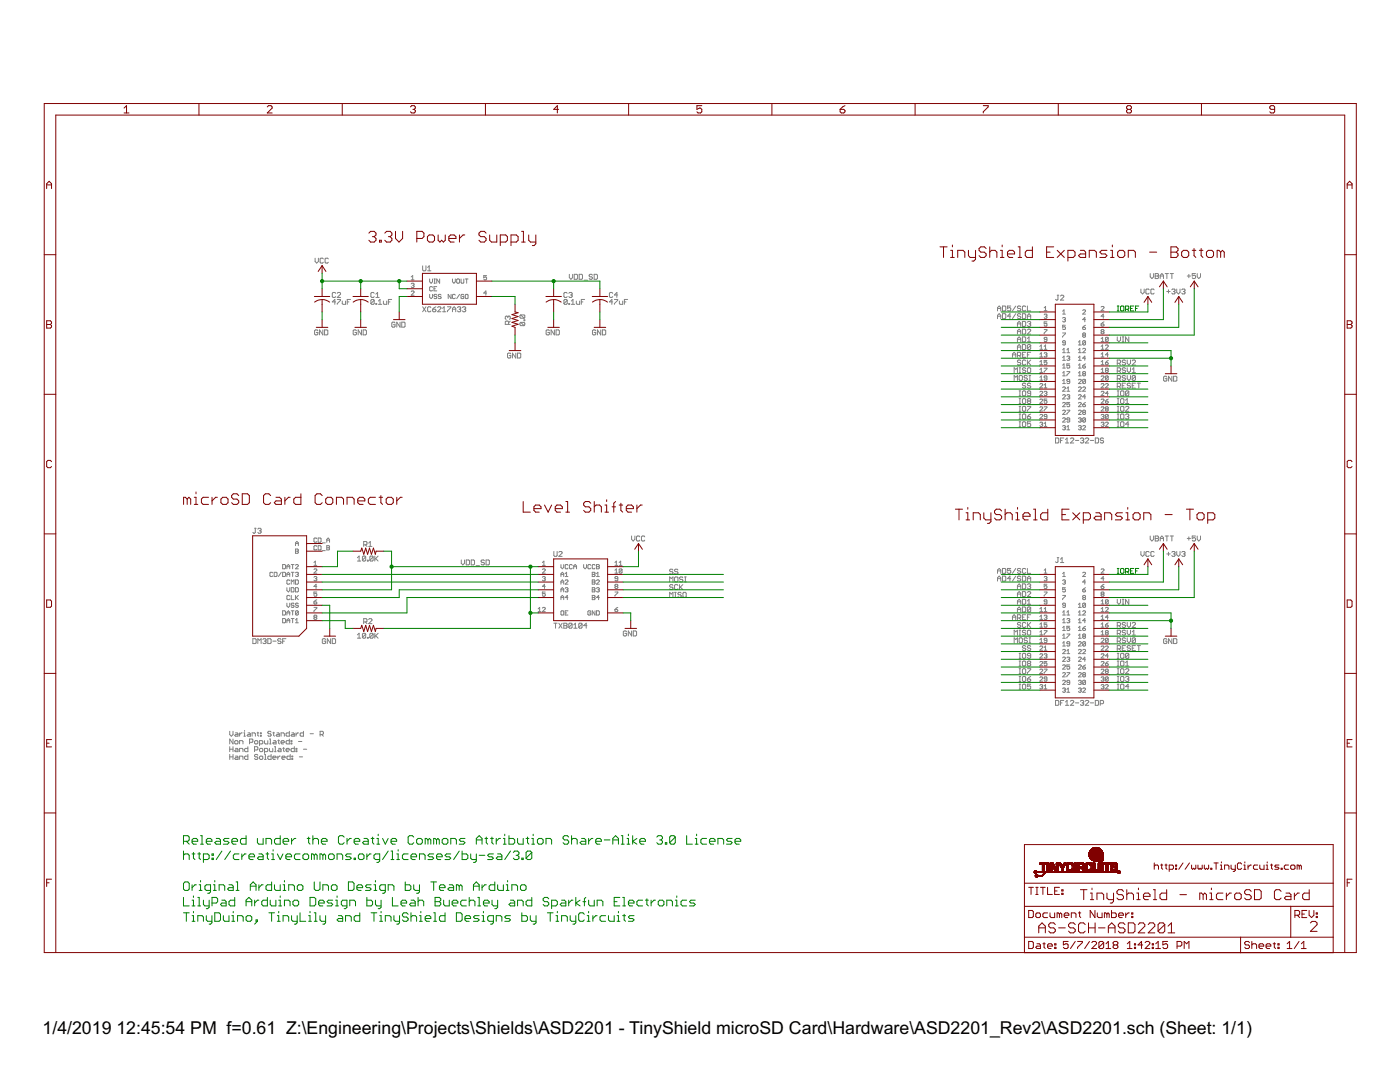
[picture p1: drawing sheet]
<svg xmlns="http://www.w3.org/2000/svg" width="279mm" height="216mm" viewBox="0 0 279 216" stroke-linecap="round" stroke-linejoin="round" font-family="sans-serif">
<defs><g id="words">
<g font-size="4">
<text x="8.5" y="206.4">1/4/2019</text>
<text x="23.2" y="206.4">12:45:54 PM f=0.61 Z:\Engineering\Projects\Shields\ASD2201 - TinyShield microSD Card\Hardware\ASD2201_Rev2\ASD2201.sch (Sheet: 1/1)</text>
</g>
</g></defs>
<g fill="none" stroke="#808080" stroke-width=".2">
<path d="M62.9 51.5v.7l.3 .3 .3-.3v-.7M64.5 51.7l-.1-.2-.5 .2v.6l.2 .2h.3l.1-.2M65.5 51.7l-.1-.2-.5 .2v.6l.1 .2h.4l.1-.2M67 58.5l-.2-.1h-.3l-.2 .1v.7l.2 .2h.3l.2-.2M67.3 59.8h.7l-.7 .9M67.3 58.5l.2-.1h.3l.2 .1v.2l-.7 .7h.7M70 59.8h-.7v.9M74.7 59.9l-.2-.1h-.3l-.2 .1v.7M74.7 59.9v.7l-.2 .1-.5-.1M74.7 58.5l-.2-.1h-.3l-.2 .1v.7l.2 .2h.3l.2-.2M74.7 59.9l-.7 .7M75 59.4h.7"/>
<path d="M75 58.7l.4-.3v1M78.2 59.8h-.7v.9M82.1 58.2l.1-.1 .4 .1-.5 .7h.5M82.1 56.7l.4-.2 .1 .2-.1 .2M82.1 55.8h.5M82.1 55.3l.3-.3v.8M82.4 56.9h.1M82.5 56.9l.1 .2-.1 .3-.4-.2M84.3 53v.9l.2 .1h.3l.2-.1v-.9M85.3 54h.7M85.3 53.4l.4-.4v1M85.7 55.7v.5l.3 .3 .3-.3v-.5"/>
<path d="M85.7 58.7v.6l.3 .3 .3-.3v-.6M86.3 57.3l-.1-.1-.5 .1v.6l.2 .1 .4-.1M86.6 55.7h.3M86.6 56.5h.3M86.6 57.6h.3M86.7 55.7v.8M87.2 58.9l-.5-.2-.1 .3 .4 .2 .2 .3-.2 .1-.4-.1M87.2 57.2h-.6v.8h.6M87.7 55.7v.8l-.5-.8v.8M88 58.9l-.4-.2-.1 .3 .4 .2 .1 .3-.1 .1-.4-.1M90 58.7v.9l-.5-.9v.9M90.3 55.7v.5l.3 .3 .3-.3v-.5"/>
<path d="M90.9 58.9l-.2-.2-.4 .2v.6l.1 .1 .5-.1M91.1 55.8l.2-.1 .4 .1v.6l-.1 .1-.5-.1zM91.7 58.7l-.6 .9M92 55.7v.7l.1 .1 .5-.1v-.7M92.6 58.9l-.2-.2-.4 .2v.6l.4 .1 .2-.4h-.3M92.9 55.7h.5M93 58.7l.4 .2v.6l-.1 .1-.4-.1zM93.1 55.7v.8M97.1 58.5h-.6l.5-.4v.8M97.1 55h-.6v.4l.3-.1 .3 .1-.1 .4-.5-.1M113.2 58.5l-.2-.1h-.3l-.2 .1v.7l.2 .2h.3l.2-.2M113.2 59.9l-.2-.1h-.3l-.2 .1v.7"/>
<path d="M113.2 59.9v.7l-.2 .1-.5-.1M113.2 59.9l-.7 .7M113.5 58.5l.2-.1h.3l.2 .1-.2 .4M113.6 54.7v.7l.3 .3 .4-.3v-.7M113.9 58.9h.1M114 58.9l.2 .1-.2 .4h-.3l-.2-.2M114.6 54.7h.5l.2 .2v.7l-.2 .1h-.5zM115.6 54.7h.5l.1 .2v.7l-.1 .1h-.5zM116.6 55.9h.6M116.7 59.8h-.7v.9M118.2 54.9l-.1-.2h-.3l-.2 .2 .2 .3 .4 .2-.1 .3h-.3l-.2-.1M118.6 54.7h.5l.1 .2v.7l-.1 .1h-.5z"/>
<path d="M122.3 58.5l-.2-.1h-.3l-.2 .1v.7l.2 .2h.3l.2-.2M122.6 59.8h.7l-.7 .9M123.3 58.9h-.7l.5-.5v1M125.3 59.8h-.7v.9M211 58.9h.3M211.1 58.9v.8l-.1 .2-.3-.2M211.6 59.1l.2-.2h.3l.2 .2-.7 .8h.7M227.7 57.7v.6l.3 .4 .3-.4v-.6M229.3 57.8l-.1-.1-.5 .1v.7l.2 .2h.3l.1-.2M229.6 54.6v.6l.3 .4 .3-.4v-.6M230.3 57.8l-.1-.1-.5 .1v.7l.1 .2h.4l.1-.2M230.5 54.6h.6l.1 .2-.1 .3 .1 .3-.1 .2h-.6z"/>
<path d="M230.5 55.1h.6M231.5 55.6v-.7l.4-.3 .3 .3v.7M231.5 55.1h.7M232.5 54.6h.7M232.9 58.2h.6M232.9 54.6v1M233.2 57.8v.7M233.5 54.6h.7M233.8 57.8l.6-.1 .1 .1-.1 .4M233.9 54.6v1M234.2 58.2h.2M234.4 58.2l.1 .1-.1 .4h-.4l-.2-.2"/>
<path d="M234.8 57.7v.6l.4 .4 .3-.4v-.6M235.8 57.8l.5-.1 .2 .1-.2 .4M236.2 58.2h.1M236.3 58.2l.2 .1-.2 .4h-.3l-.2-.2M236.9 55.1h.7M237.3 54.8v.6M238.6 54.6h-.7v.5l.5-.2 .2 .2v.3l-.2 .2h-.3l-.2-.2M238.9 54.6v.6l.3 .4 .4-.4v-.6M63.4 66l-.1-.2h-.4l-.1 .2v.7l.1 .1h.4l.1-.1v-.4h-.3M64.4 65.8v1l-.6-1v1M64.8 65.8h.5l.1 .2v.7l-.1 .1h-.5zM67 60.2h-.7l.5-.4v.9"/>
<path d="M68.3 60.1v.5l.2 .1h.5v-.6M69.3 60.2h.3M71.1 66l-.1-.2h-.3l-.2 .2v.7l.2 .1h.3l.1-.1v-.4h-.3M72.1 65.8v1l-.6-1v1M72.5 65.8h.5l.1 .2v.7l-.1 .1h-.5zM75 60.6h.2v.1h-.2zM75.5 60.7h.7M75.5 60.1l.3-.3v.9M76.5 60.1v.5l.2 .1h.5v-.6M77.5 60.2h.3M78.8 64.5l-.1-.2h-.3l-.2 .2v.6l.2 .2h.3l.1-.2v-.3h-.3M79.8 64.3v1l-.6-1v1"/>
<path d="M80.2 64.3h.5l.1 .2v.6l-.1 .2h-.5zM84.3 61.2l.7 1M85 61.2l-.7 1M86 61.4l-.2-.2h-.3l-.2 .2v.6l.2 .2h.3l.2-.2M86.3 61.7h.5l.2 .3-.2 .2h-.3zM87 61.2l-.7 .5M87.3 61.4l.2-.2h.3l.2 .2-.7 .8h.7M88.3 62.2h.7M88.3 61.5l.3-.3v1M89.3 61.2h.7l-.7 1M90.3 61.7h.7M90.3 62.2v-.7l.3-.3 .4 .3v.7"/>
<path d="M91.3 61.4l.2-.2h.3l.1 .2-.1 .3M91.6 61.7h.2M91.8 61.7l.1 .2-.1 .3h-.3l-.2-.2M92.3 61.4l.2-.2h.3l.1 .2-.1 .3M92.6 61.7h.2M92.8 61.7l.1 .2-.1 .3h-.3l-.2-.2M101.3 63.2l-.1-.1-.4 .1v.4l.2 .1M101.3 63.2l.2-.1 .3 .1v.4l-.1 .1M101.3 63.2v.2M101.5 64.7v-.5l-.2-.1h-.3l-.2 .1v.5h1M101.8 64.1l-.3 .3M101.9 70.6l-.1-.1-.5 .1v.7l.2 .1h.3l.1-.1v-.3h-.3"/>
<path d="M102.9 70.5v.9l-.6-.9v.9M103.3 70.5h.5l.1 .1v.7l-.1 .1h-.5zM103.9 64.3l-.1 .2v.3l.1 .2h.7M103.9 62.8l-.1 .2v.3l.1 .2h.7M103.9 64.3h.7l.1 .2-.1 .5M103.9 62.8h.7l.1 .2-.1 .5M103.9 64.3l.7 .7M103.9 62.8l.7 .7M104.6 63.8h.1v.2h-.1zM109.6 66l-.1-.2h-.3l-.2 .2v.7l.2 .1h.3l.1-.1v-.4h-.3M110.6 65.8v1l-.6-1v1M111 65.8h.5l.1 .2v.7l-.1 .1h-.5z"/>
<path d="M113.5 60.6h.2v.1h-.2zM114 60.7h.7M114 60.1l.3-.3v.9M115 60.1v.5l.2 .1h.5v-.6M116 60.2h.3M118.9 66l-.2-.2h-.3l-.2 .2v.7l.2 .1h.3l.2-.1v-.4h-.3M119.9 65.8v1l-.7-1v1M120.2 65.8h.5l.2 .2v.7l-.2 .1h-.5zM122.3 60.2h-.7l.5-.4v.9M123.6 60.1v.5l.2 .1h.5v-.6M124.6 60.2h.3M199.1 63.1h.6"/>
<path d="M199.1 62v-.6l.3-.3 .3 .3v.6M199.1 63.6v-.7l.3-.3 .3 .3v.7M199.1 61.6h.6M200.1 61.1h.5l.1 .1v.7l-.1 .1h-.5zM200.1 62.6h.5l.1 .2v.6l-.1 .2h-.5zM201.7 61.1h-.6v.5l.4-.2 .2 .2v.3l-.2 .1-.4-.1M201.7 63.1h-.6l.4-.5v1M202.1 70.8h.6M202.1 71.3v-.7l.3-.3 .3 .3v.7M202.4 74.4v-1l.3 .3 .4-.3v1M202.4 75.9v-1l.3 .3 .4-.3v1M202.7 61.1l-.6 .9"/>
<path d="M202.7 62.6l-.6 1M203.1 71h.4l.2-.2v-.3l-.2-.2h-.4v1M203.1 65.1v-.6l.3-.4 .3 .4v.6M203.1 66.7v-.7l.3-.3 .3 .3v.7M203.1 68.2v-.7l.3-.3 .3 .3v.7M203.1 69.7v-.6l.3-.4 .3 .4v.6M203.1 64.6h.6M203.1 66.2h.6M203.1 67.7h.6M203.1 69.3h.6M203.4 74.4h.3M203.4 75.1l.1-.2 .5 .2v.6l-.1 .2h-.4l-.1-.2z"/>
<path d="M203.4 73.4h.3M203.4 79h.3M203.4 78h.3M203.4 79.5h.3M203.4 71l.3 .3M203.5 73.4v1M203.5 78v1M203.5 79.5v1M203.7 61.2l-.2-.1-.4 .1 .1 .4h.3l.2 .1-.2 .3-.4-.1M203.7 62.8l-.2-.2h-.3l-.1 .2 .1 .3 .5 .1-.2 .4h-.3l-.1-.2M203.7 72l-.2-.2h-.3l-.1 .4 .4 .1 .2 .4-.2 .1h-.3l-.1-.1M204 79.7l.2-.2h.3l.2 .2v.7l-.2 .1-.5-.1z"/>
<path d="M204 70.8h.4M204 78.2l.2-.2h.3l.2 .2v.6l-.2 .2h-.3l-.2-.2zM204 62.6h.5l.2 .2v.6l-.2 .2h-.5zM204 64.1h.5l.2 .2v.7l-.2 .1h-.5zM204 65.7h.5l.2 .1v.7l-.2 .2h-.5zM204 67.2h.5l.2 .2v.7l-.2 .1h-.5zM204 68.7h.5l.2 .2v.7l-.2 .1h-.5zM204.7 61.2l-.2-.1-.5 .1v.7l.2 .1 .5-.1M204.7 73.6l-.2-.2h-.3l-.2 .2 .2 .3h.3l.2 .1-.2 .4-.5-.2M204.7 72l-.2-.2h-.3l-.2 .2v.7l.2 .1h.3l.2-.1M204.7 70.3h-.7v1h.7M204.7 76.6l-.2-.1h-.3l-.2 .3 .2 .2h.3l.2 .3-.2 .1h-.3l-.2-.1"/>
<path d="M205 73.6l.2-.2h.3l.2 .2v.6l-.2 .2-.5-.2zM205 61.1v.9h.7M205 63.1h.7M205 70.8h.4M205 63.6v-.7l.4-.3 .3 .3v.7M205 75.1l-.5-.2-.1 .3 .1 .2h.4l.1 .3-.1 .2h-.4l-.1-.2M205 71.8v1M205 64.3l.2-.2h.3l.2 .2-.2 .3M205 65.8l.2-.1h.3l.2 .1-.7 .9h.7M205 67.5l.4-.3v1M205 68.2h.7M205.2 72.3l.5 .5"/>
<path d="M205.4 74.9h.3M205.4 75.9h.3M205.4 64.6h.1M205.5 64.6l.2 .2-.2 .3h-.3l-.2-.1M205.5 74.9v1M205.7 78.5h-.5l-.2-.2 .2-.3h.3l.2 .2v.6l-.2 .2h-.3l-.2-.2M205.7 68.9v.7l-.2 .1h-.3l-.2-.1M205.7 68.9l-.2-.2h-.3l-.2 .2v.7M205.7 70.3h-.7v1M205.7 76.6l-.2-.1h-.3l-.2 .3 .2 .2h.3l.2 .3-.2 .1h-.3l-.2-.1M205.7 71.8l-.7 .7M205.7 68.9l-.7 .7"/>
<path d="M207.5 78.2l.2-.1 .4 .1-.6 .7h.6M207.5 69.1l.3-.3v.9M207.5 70.7l.3-.3v.8M207.5 72.2l.3-.3v.9M207.5 73.7l.3-.2v.8M207.5 75.3l.3-.3v.9M207.5 76.7l.2-.2 .4 .2-.6 .7h.6M207.5 79.8l.2-.2 .4 .2-.6 .7h.6M207.5 69.7h.6M207.5 71.2h.6M207.5 72.8h.6M207.5 74.3h.6"/>
<path d="M207.5 75.9h.6M208.4 61.4l.3-.2v.8M208.4 69.1l.3-.3v.9M208.4 76.8l.3-.3v.9M208.4 62.8l.4-.1 .1 .1-.1 .3M208.4 65.8h.5l-.5 .8M208.4 70.5l.4-.1 .1 .1-.1 .3M208.4 73.5h.5l-.5 .8M208.4 78.2l.4-.1 .1 .1-.1 .3M208.4 62h.5M208.4 69.7h.5M208.4 77.4h.5"/>
<path d="M208.7 63.1h.1M208.7 70.8h.1M208.7 78.5h.1M208.8 63.1l.1 .1-.1 .3-.4-.1M208.8 70.8l.1 .2-.1 .2-.4-.1M208.8 78.5l.1 .2-.1 .2-.4-.1M208.9 64.2h-.5v.4l.3-.1 .2 .1-.1 .5-.4-.2M208.9 67.7h-.4l-.1-.1 .1-.3 .4 .1v.6l-.1 .2-.4-.2M208.9 71.9h-.5v.4l.3-.1 .2 .1-.1 .5-.4-.2M208.9 75.4h-.4l-.1-.1 .1-.3 .4 .1v.6l-.1 .2-.4-.2M208.9 79.6h-.5v.5l.3-.2 .2 .2-.1 .4-.4-.2M212.1 62.1l.2-.3v.9"/>
<path d="M212.1 69.8l.2-.3v.9M212.1 71.4l.2-.3v.8M212.1 72.9l.2-.3v.8M212.1 74.4l.2-.3v.9M212.1 76l.2-.3v.8M212.1 63.5l.4-.1 .1 .1-.1 .3M212.1 66.4h.5l-.5 .9M212.1 77.4l.1-.2 .4 .2-.5 .7h.5M212.1 78.9l.1-.1 .4 .1-.5 .7h.5M212.1 62.7h.5M212.1 70.4h.5M212.1 71.9h.5"/>
<path d="M212.1 73.4h.5M212.1 75h.5M212.1 76.5h.5M212.3 63.8h.2M212.5 63.8l.1 .1-.1 .3-.4-.1M212.6 64.9h-.5v.4l.2-.1 .3 .1-.1 .4-.4-.1M212.6 68.4h-.4l-.1-.1 .1-.3 .4 .1v.6l-.1 .1-.4-.1M212.9 69.8l.3-.3v.9M212.9 77.5l.3-.3v.9M212.9 71.2l.4-.1 .2 .1-.2 .3M212.9 74.1h.6l-.6 .9M212.9 78.9l.4-.1 .2 .1-.2 .3"/>
<path d="M212.9 70.4h.6M212.9 78.1h.6M213.2 71.5h.1M213.2 79.2h.1M213.3 71.5l.2 .1-.2 .3-.4-.1M213.3 79.2l.2 .1-.2 .3-.4-.1M213.5 72.6h-.6v.4l.3-.1 .3 .1-.2 .4-.4-.1M213.5 76.1h-.5l-.1-.1 .1-.3 .5 .1v.6l-.2 .1-.4-.1M215.2 78.9l.2-.1 .4 .1-.6 .7h.6M215.2 68.3l.3-.3v.8M215.2 69.8l.3-.3v.9M215.2 71.4l.3-.3v.8"/>
<path d="M215.2 72.9l.3-.3v.8M215.2 74.4l.3-.3v.9M215.2 75.8l.2-.1 .4 .1-.6 .7h.6M215.2 77.4l.2-.2 .4 .2-.6 .7h.6M215.2 68.8h.6M215.2 70.4h.6M215.2 71.9h.6M215.2 73.4h.6M215.2 75h.6M216.1 69.7l.1-.2 .4 .2-.5 .7h.5M216.1 62l.1-.2 .4 .2-.5 .7h.5M216.1 65.3h.4l.1 .3-.4 .1z"/>
<path d="M216.1 73h.4l.1 .3-.4 .1zM216.1 77.4l.1-.2 .4 .2-.5 .7h.5M216.2 66.9l-.1-.2 .1-.3 .4 .2-.1 .3M216.2 66.9l-.1 .1 .1 .3 .4-.2-.1-.2M216.2 74.6l-.1-.2 .1-.3 .4 .2-.1 .3M216.2 74.6l-.1 .1 .1 .3 .4-.2-.1-.2M216.2 66.9h.3M216.2 74.6h.3M216.6 68.1v.6l-.1 .1-.4-.1M216.6 75.8v.6l-.1 .1-.4-.1M216.6 63.8h-.5l.4-.4v.8M216.6 71.5h-.5l.4-.4v.8"/>
<path d="M216.6 79.2h-.5l.4-.4v.8M216.6 68.1l-.1-.1-.4 .1v.6M216.6 75.8l-.1-.1-.4 .1v.6M216.6 64.9l-.5 .4M216.6 68.1l-.5 .6M216.6 72.6l-.5 .4M216.6 75.8l-.5 .6M219.8 61.3l.1-.1 .4 .1-.5 .7h.5M219.8 64.6h.4l.1 .3-.4 .2zM219.8 75.1l.1-.1 .4 .1-.5 .8h.5M219.8 76.7l.1-.2 .4 .2-.5 .7h.5M219.8 78.2l.1-.1 .4 .1-.5 .7h.5"/>
<path d="M219.8 79.8l.1-.2 .4 .2-.5 .7h.5M219.8 67.6l.2-.3v.9M219.8 69.1l.2-.3v.9M219.8 70.7l.2-.3v.8M219.8 72.2l.2-.3v.9M219.8 73.7l.2-.2v.8M219.8 68.2h.5M219.8 69.7h.5M219.8 71.2h.5M219.8 72.8h.5M219.8 74.3h.5M219.9 66.2l-.1-.2 .1-.2 .4 .1-.1 .3"/>
<path d="M219.9 66.2l-.1 .1 .1 .3 .4-.1-.1-.3M219.9 66.2h.3M220.3 63.1h-.5l.4-.4v.8M220.3 64.2l-.5 .4M220.6 72.3h.4l.2 .3-.5 .2zM220.6 69l.1-.2 .5 .2-.6 .7h.6M220.6 76.7l.1-.2 .5 .2-.6 .7h.6M220.7 73.9l-.1-.2 .1-.2 .5 .1-.2 .3M220.7 73.9l-.1 .1 .1 .3 .5-.1-.2-.3M220.7 73.9h.3M221.2 67.4l-.2-.1-.4 .1v.6M221.2 75.1l-.2-.1-.4 .1v.6"/>
<path d="M221.2 67.4l-.2 .8-.4-.2M221.2 75.1l-.2 .8-.4-.2M221.2 70.8h-.6l.4-.4v.8M221.2 78.5h-.6l.4-.4v.8M221.2 67.4l-.6 .6M221.2 71.9l-.6 .4M221.2 75.1l-.6 .6M221.2 79.6l-.6 .5M223 75.6h.5l.1-.2v-.3l-.1-.2h-.5v1M223 74h.5l.1-.1v-.3l-.1-.2h-.5v1M223 77.1h.5l.1-.1v-.4l-.1-.1h-.5v.9M223 72.5h.5l.1-.2v-.3l-.1-.2h-.5v1"/>
<path d="M223 79h.3M223 78h.3M223 79.5h.3M223 67.2v.7l.3 .3 .3-.3v-.7M223.1 78v1M223.1 79.5v1M223.3 77.1l.3 .3M223.3 74l.3 .4M223.3 72.5l.3 .3M223.3 75.6l.3 .3M223.6 78.2l.2-.2h.3l.2 .2v.6l-.2 .2h-.3l-.2-.2zM223.6 79.7l.2-.2h.3l.2 .2v.7l-.2 .1-.5-.1z"/>
<path d="M224 77h.3M224 68.2h.3M224 67.2h.3M224.1 67.2v1M224.6 75.1l-.1-.2-.5 .2 .1 .3h.4l.1 .2-.1 .3h-.4l-.1-.2M224.6 72l-.1-.2h-.4l-.1 .2 .1 .3h.4l.1 .2-.1 .3h-.4l-.1-.1M224.6 73.6l-.1-.2h-.4l-.1 .2 .1 .3h.4l.1 .1-.1 .4-.5-.2M224.6 76.5h-.6v.9h.6M224.6 79.9l.4-.4v1M225 71.8v.7l.3 .3 .3-.3v-.7M225 73.4v.6l.3 .4 .3-.4v-.6M225 74.9v.7l.3 .3 .3-.3v-.7"/>
<path d="M225.3 78.2v.6l-.2 .2h-.3l-.2-.2M225.3 78.2l-.2-.2h-.3l-.2 .2v.6M225.3 67.2v1l-.7-1v1M225.3 78.2l-.7 .6M225.6 76.6l-.2-.1h-.3l-.1 .3 .1 .2h.3l.2 .3-.2 .1h-.3l-.1-.1M226 74.4h.6M226 72l.1-.2h.3l.2 .2v.2l-.6 .6h.6M226 77h.3M226 73.7l.3-.3v1M226.6 75.1v.6l-.2 .2h-.3l-.1-.2M226.6 75.1l-.2-.2-.4 .2v.6M226.6 76.5h-.6v.9h.6"/>
<path d="M226.6 75.1l-.6 .6M226.9 76.5h.7M227.3 76.5v.9M232.9 75.2l-.2-.1h-.3l-.2 .1v.7l.5 .2 .2-.2v-.3h-.4M233.9 75.1v1l-.7-1v1M234.2 75.1h.5l.2 .1v.7l-.2 .2h-.5zM203.4 80.5h.3M203.4 82.1h.3M203.4 81.1h.3M203.4 83.6h.3M203.4 82.6h.3M203.4 85.2h.3"/>
<path d="M203.4 84.2h.3M203.5 81.1v1M203.5 82.6v1M203.5 84.2v1M204 84.3l.2-.1h.3l.2 .1v.7l-.2 .2h-.3l-.2-.2zM204 82.8l.2-.2h.3l.2 .2v.6l-.2 .2h-.3l-.2-.2zM204 81.2l.2-.1 .5 .1v.7l-.2 .2h-.3l-.2-.2zM205 83.1h.5l.2 .3-.2 .2h-.3l-.2-.2zM205 81.1h.7l-.7 1M205.2 80l-.2-.1 .2-.4h.3l.2 .2-.2 .3M205.2 80h.3M205.2 80l-.2 .2 .2 .3 .5-.1-.2-.4"/>
<path d="M205.7 84.2h-.7v.4l.5-.1 .2 .1v.4l-.2 .2h-.3l-.2-.2M205.7 82.6l-.7 .5M207.5 81.3l.2-.1 .4 .1-.6 .7h.6M207.5 82.8l.2-.1 .4 .1-.6 .7h.6M207.5 84.4l.4-.2 .2 .2-.2 .3M207.8 84.7h.1M207.9 84.7l.2 .1-.2 .3-.4-.2M208.4 84.5l.3-.3v.9M208.4 81.2h.5l-.5 .8M208.4 85.1h.5M208.9 83.1h-.4l-.1-.1 .1-.3 .4 .1v.6l-.1 .1-.4-.1M210.7 87.4h.4l.2 .2v.6l-.2 .2h-.4z"/>
<path d="M211.6 87.9h.4M212.1 80.5l.1-.2 .4 .2-.5 .7h.5M212.1 82l.1-.1 .4 .1-.5 .7h.5M212.1 83.5l.1-.1 .4 .1-.5 .7h.5M212.1 85.1l.4-.2 .1 .2-.1 .2M212.3 87.4h-.7v1M212.3 85.3h.2M212.5 85.3l.1 .2-.1 .3-.4-.2M212.6 87.7l.4-.3v1M212.6 88.4h.7M212.9 85.2l.3-.3v.9M212.9 81.9h.6l-.6 .8"/>
<path d="M212.9 85.8h.6M213.5 80.3h-.6v.4l.3-.1 .3 .1-.2 .5-.4-.2M213.5 83.8h-.5l-.1-.1 .1-.3 .5 .1v.6l-.2 .1-.4-.1M213.6 87.6l.2-.2h.3l.2 .2-.7 .8h.7M214.6 87.9h.7M215.2 80.5l.2-.2 .4 .2-.6 .7h.6M215.2 82l.2-.1 .4 .1-.6 .7h.6M215.2 83.5l.4-.1 .2 .1-.2 .3M215.2 85.1l.4-.2 .2 .2-.2 .2M215.5 83.8h.1M215.5 85.3h.1M215.6 87.6l.2-.2h.3l.2 .2-.2 .3"/>
<path d="M215.6 83.8l.2 .1-.2 .3-.4-.1M215.6 85.3l.2 .2-.2 .3-.4-.2M215.9 87.9h.2M216.1 80.7h.4l.1 .3-.4 .2zM216.1 85.1l.1-.2 .4 .2-.5 .7h.5M216.1 87.9l.2 .2-.2 .3h-.3l-.2-.2M216.2 82.3l-.1-.2 .1-.2 .4 .1-.1 .3M216.2 82.3l-.1 .1 .1 .3 .4-.2-.1-.2M216.2 82.3h.3M216.6 87.6l.2-.2h.3l.2 .2-.7 .8h.7M216.6 83.5v.6l-.1 .1-.4-.1M216.6 83.5l-.1-.1-.4 .1v.6"/>
<path d="M216.6 80.3l-.5 .4M216.6 83.5l-.5 .6M217.6 87.9h.6M218.6 87.4h.5l.1 .2v.6l-.1 .2h-.5zM219.8 84.4l.4-.2 .1 .2-.1 .3M219.8 81.3l.1-.1 .4 .1-.5 .7h.5M219.8 82.8l.4-.1 .1 .1-.1 .3M220 83.1h.2M220 84.7h.2M220.2 83.1l.1 .2-.1 .2-.4-.1M220.2 84.7l.1 .1-.1 .3-.4-.2M220.2 87.6l-.1-.2h-.3l-.2 .3 .2 .2h.3l.1 .3-.1 .2h-.3l-.2-.2"/>
<path d="M220.6 80.1h.4l.2 .2-.5 .2zM220.6 84.4l.1-.2 .5 .2-.6 .7h.6M220.7 81.6l-.1-.2 .1-.2 .5 .1-.2 .3M220.7 81.6l-.1 .1 .1 .3 .5-.1-.2-.3M220.7 81.6h.3M221.2 82.8l-.5-.1-.1 .7M221.2 82.8v.6l-.2 .1-.4-.1M221.2 82.8l-.6 .6M223 80.5h.3M223 82.1h.3M223 81.1h.3M223 83.6h.3"/>
<path d="M223 82.6h.3M223 85.2h.3M223 84.2h.3M223.1 81.1v1M223.1 82.6v1M223.1 84.2v1M223.6 82.8l.2-.2h.3l.2 .2v.6l-.2 .2h-.3l-.2-.2zM223.6 81.2l.2-.1 .5 .1v.7l-.2 .2h-.3l-.2-.2zM223.6 84.3l.2-.1h.3l.2 .1v.7l-.2 .2h-.3l-.2-.2zM224.6 80.5h.7M224.6 81.2l.2-.1 .5 .1v.2l-.7 .7h.7M224.6 82.8l.2-.2h.3l.2 .2-.2 .3"/>
<path d="M225 83.1h.1M225.1 83.1l.2 .2-.2 .3h-.3l-.2-.2M225.3 84.6h-.7l.5-.4v1M50.8 105.4h.3M50.9 105.4v.8l-.1 .2-.3-.2M51.5 105.6l.1-.2h.3l.2 .2-.2 .3M51.8 105.9h.1M51.9 105.9l.2 .2-.2 .3h-.3l-.1-.2M54.4 114.3l-.1-.1-.4 .1 .1 .7 .4-.1M54.7 114.2l.6 .1v.6l-.2 .1h-.4zM56.1 114.2l-.5 .8M56.4 112.6h.4l.2 .2v.5l-.2 .2h-.4z"/>
<path d="M56.4 114.2l.6 .1v.6l-.2 .1h-.4zM57.3 113.5v-.6l.3-.3 .2 .3v.6M57.3 115v-.5l.3-.3 .2 .3v.5M57.3 117.3v.5l.3 .3 .2-.3v-.5M57.3 114.6h.5M57.3 113.1h.5M57.8 115.9l-.1-.2-.4 .2v.5l.1 .2 .4-.2M57.8 119l-.1-.2-.4 .2v.5l.1 .2 .4-.2M58.1 114.2h.6M58.1 117.3h.4l.2 .1v.6l-.2 .1h-.4zM58.1 118.8v.9h.6M58.1 112.6h.6"/>
<path d="M58.1 116.6v-.9l.3 .3 .3-.3v.9M58.4 112.6v.9M58.4 114.2v.8M59 114.3l.4-.1 .1 .1-.1 .3M59 112.8l.1-.2 .4 .2-.5 .7h.5M59 115.7h.4l.1 .2v.5l-.1 .2h-.4zM59 117.3h.4l.1 .1v.6l-.1 .1h-.4zM59 108.9v-.6l.2-.3 .3 .3v.6M59 109.6h.4l.1 .1-.1 .3 .1 .3-.1 .1h-.4zM59 118.8v.9M59 110h.4M59 108.5h.5"/>
<path d="M59.1 119.2l.4 .5M59.2 114.6h.2M59.4 114.6l.1 .1-.1 .3-.4-.1M59.5 118.8l-.5 .6M62.7 115.2l.4-.2 .1 .2-.1 .3M62.7 113.6l.1-.1 .4 .1-.5 .8h.5M62.7 112.8h.5M62.7 112.2l.2-.2v.8M62.9 115.5h.2M63.1 115.5l.1 .1-.1 .3-.4-.1M63.2 117h-.5l.4-.4v.8M63.2 118.1h-.5v.5l.4-.2 .1 .4-.1 .2-.4-.2"/>
<path d="M63.2 107.5l-.1-.1-.4 .1v.6l.1 .1 .4-.1M63.2 109l-.1-.1-.4 .1v.6l.1 .1 .4-.1M63.2 119.7l-.5 .4M63.5 108.9h.4l.2 .1v.6l-.2 .1h-.4zM63.5 107.4l.6 .1v.6l-.2 .1h-.4zM64.3 109.9h.6M64.3 108.3h.6M65.2 108.9h.4l.2 .1-.2 .3 .2 .3-.2 .1h-.4zM65.2 108.2v-.6l.3-.2 .3 .2v.6M65.2 109.3h.4M65.2 107.8h.6M71.3 111.3l.4-.3v1"/>
<path d="M71.3 112h.7M72.6 108.7h.5l.1-.2v-.3l-.1-.1h-.5v.9M72.9 108.7l.3 .3M73 111.1v.7l-.2 .2h-.3l-.2-.2M73 111.1l-.2-.1h-.3l-.2 .1v.7M73 111.1l-.7 .7M73.3 111.8h.2v.2h-.2zM73.6 108.4l.3-.3v.9M73.6 109h.6M74.5 111.1l-.7 .7M74.5 111.1v.7l-.2 .2h-.3l-.2-.2M74.5 111.1l-.2-.1h-.3l-.2 .1v.7"/>
<path d="M74.8 111v1M75 111.4l.5 .6M75.5 111l-.7 .6M92.1 111.7v.7l.3 .3 .3-.3v-.7M93 111.7h.5l.2 .2v.6l-.2 .2h-.5zM94 111.7h.5l.2 .2v.6l-.2 .2h-.5zM95 112.9h.7M96.7 111.9l-.2-.2-.5 .2 .2 .3h.3l.2 .2-.2 .3h-.3l-.2-.2M97 111.7h.5l.2 .2v.6l-.2 .2h-.5zM108.2 115.2l.5-.2 .1 .2-.1 .3M108.2 113.6l.2-.1 .4 .1-.6 .8h.6M108.2 112.8h.6"/>
<path d="M108.2 112.2l.3-.2v.8M108.5 115.5h.2M108.7 115.5l.1 .1-.1 .3-.5-.1M108.8 117h-.6l.5-.4v.8M108.8 118.1h-.6v.5l.3-.2 .3 .2-.1 .4-.5-.2M110.5 110v.8l.2 .2h.3l.2-.2v-.8M111.5 110.2l.2-.2 .5 .2v.2l-.7 .6h.7M112 112.6v.6l.2 .3 .3-.3v-.6M112 115v-.5l.2-.3 .3 .3v.5M112 116.6v-.6l.2-.3 .3 .3v.6M112 118.1v-.6l.2-.2 .3 .2v.6M112 119.7v-.6l.2-.3 .3 .3v.6"/>
<path d="M112 116.1h.5M112 117.7h.5M112 119.2h.5M112 114.6h.5M112.8 115h.5M112.8 115.9l.1-.2 .4 .2-.5 .7h.5M112.8 117.4l.4-.1 .1 .1-.1 .3M112.8 114.5l.3-.3v.8M113.1 117.7h.1M113.2 117.7l.1 .1-.1 .3-.4-.1M113.3 119.2h-.5l.4-.4v.9M113.3 112.8l-.1-.2-.4 .2 .1 .7 .4-.2"/>
<path d="M114.2 112.8l-.1-.2-.5 .2v.5l.2 .2 .4-.2M114.5 113.1h.6M114.5 113.5v-.6l.3-.3 .3 .3v.6M116.5 112.6v.6l.3 .3 .3-.3v-.6M117.9 112.8l-.1-.2-.5 .2v.5l.2 .2 .4-.2M118.2 115.7h.4l.1 .2-.1 .2 .1 .3-.1 .2h-.4zM118.2 114.2l.5 .1-.1 .7h-.4zM118.2 116.1h.4M118.2 117.3h.4l.1 .1-.1 .3 .1 .3-.1 .1h-.4zM118.2 117.7h.4M118.2 118.8h.4l.1 .2-.1 .7h-.4zM118.2 119.2h.4"/>
<path d="M118.2 114.6h.4M118.7 112.8l-.1-.2-.4 .2 .1 .7 .4-.2M119 115h.6M119 112.6h.5l.1 .2-.1 .3 .1 .2-.1 .2h-.5zM119 115.9l.2-.2 .4 .2-.6 .7h.6M119 117.4l.5-.1 .1 .1-.1 .3M119 114.5l.3-.3v.8M119 113.1h.5M119.3 117.7h.2M119.5 117.7l.1 .1-.1 .3-.5-.1M119.6 119.2h-.6l.5-.4v.9M122.7 118.1h.6l-.6 .9"/>
<path d="M122.7 114.4h.6M122.7 113.8l.3-.3v.9M122.7 112.2l.3-.2v.8M122.7 112.8h.6M122.9 117l-.2-.1 .2-.3 .4 .1-.2 .3M122.9 117l-.2 .2 .2 .2 .4-.1-.2-.3M122.9 117h.2M123.3 115.5l-.6-.2 .2-.3 .4 .2v.6l-.2 .1-.4-.1M123.6 112.8h.5M123.6 112.2l.3-.2v.8M124.1 113.6v.6l-.1 .2-.4-.2M124.1 113.6l-.1-.1-.4 .1v.6"/>
<path d="M124.1 113.6l-.5 .6M126 107v.6l.4 .3 .3-.3v-.6M127.7 107.1l-.2-.1h-.3l-.2 .1v.7l.2 .1h.3l.2-.1M128.7 107.1l-.2-.1h-.3l-.2 .1v.7l.2 .1h.3l.2-.1M133.6 116.1v-1l.4 .3 .3-.3v1M133.6 119.2v-1l.4 .3 .3-.3v1M134.3 113.7l-.2-.1h-.3l-.2 .3 .2 .2h.3l.2 .3-.2 .2-.5-.2M134.3 116.8l-.2-.2h-.3l-.2 .4 .2 .2h.3l.2 .3-.2 .1h-.3l-.2-.1M134.6 115.3l.2-.2 .5 .2v.6l-.2 .2h-.3l-.2-.2zM134.6 119.2h.4M134.6 118.2h.4M134.8 118.2v1"/>
<path d="M135.3 116.8l-.2-.2h-.3l-.2 .2v.7l.2 .1h.3l.2-.1M135.3 113.7l-.2-.1h-.3l-.2 .3 .2 .2h.3l.2 .3-.2 .2-.5-.2M135.6 116.6v1M135.8 117.2l.5 .4M136 118.4l-.2-.2h-.4l-.1 .3 .5 .2 .2 .3-.2 .2h-.4l-.1-.2M136.3 115.3l-.2-.2-.5 .2 .2 .3h.3l.2 .2-.2 .3h-.3l-.2-.2M136.3 116.6l-.7 .7M136.4 118.2h.4l.1 .2v.6l-.1 .2h-.4l-.1-.2v-.6zM136.6 115.1h.3M136.6 116.1h.3M136.8 115.1v1M199.1 115.5h.6"/>
<path d="M199.1 114.4v-.7l.3-.3 .3 .3v.7M199.1 116v-.7l.3-.3 .3 .3v.7M199.1 113.9h.6M200.1 113.4h.5l.1 .2v.6l-.1 .2h-.5zM200.1 115h.5l.1 .1v.7l-.1 .2h-.5zM201.7 115.5h-.6l.4-.5v1M201.7 113.4h-.6v.5l.3-.2 .3 .2v.3l-.2 .2h-.3l-.1-.2M202.7 113.4l-.6 1M202.7 115l-.6 1M203.1 117h.6M203.1 118.5h.6M203.1 117.5v-.7l.3-.3 .3 .3v.7"/>
<path d="M203.1 119v-.6l.3-.4 .3 .4v.6M203.7 115.1l-.2-.1h-.3l-.1 .3 .1 .2h.3l.2 .3-.2 .2h-.3l-.1-.2M203.7 113.6l-.2-.2-.4 .2 .1 .3h.3l.2 .2-.2 .3h-.3l-.1-.2M204 119.6h.5l.2 .1v.7l-.2 .2h-.5zM204 115h.5l.2 .1v.7l-.2 .2h-.5zM204 116.5h.5l.2 .2v.6l-.2 .2h-.5zM204 118h.5l.2 .2v.7l-.2 .1h-.5zM204.7 113.6l-.2-.2-.5 .2v.6l.2 .2h.3l.2-.2M205 115.5h.7M205 113.4v1h.7M205 116v-.7l.4-.3 .3 .3v.7M205 116.7l.2-.2h.3l.2 .2-.2 .3"/>
<path d="M205 118.2l.2-.2h.3l.2 .2-.7 .8h.7M205 119.9l.4-.3v1M205.4 117h.1M205.5 117l.2 .2-.2 .3h-.3l-.2-.2M208.4 115.2l.4-.2 .1 .2-.1 .3M208.4 113.8l.3-.3v.9M208.4 114.4h.5M208.4 118.1h.5l-.5 .9M208.7 115.5h.1M208.8 115.5l.1 .1-.1 .3-.4-.1M208.9 116.6h-.5v.4l.3-.1 .2 .1-.1 .4-.4-.1M211 111.3h.3"/>
<path d="M211.1 111.3v.8l-.1 .1-.3-.1M211.6 112.2h.7M211.6 111.6l.4-.3v.9M212.1 114.5l.2-.3v.8M212.1 115h.5M212.1 115.9l.4-.2 .1 .2-.1 .2M212.1 118.8h.5l-.5 .9M212.3 116.1h.2M212.5 116.1l.1 .2-.1 .3-.4-.2M212.6 117.3h-.5v.4l.2-.2 .3 .2-.1 .4-.4-.1M216.1 114.3l.1-.1 .4 .1-.5 .7h.5M216.1 117.7h.4l.1 .3-.4 .1z"/>
<path d="M216.2 119.2l-.1-.1 .1-.3 .4 .2-.1 .2M216.2 119.2l-.1 .2 .1 .3 .4-.2-.1-.3M216.2 119.2h.3M216.6 116.1h-.5l.4-.4v.9M216.6 117.3l-.5 .4M219.8 113.6l.1-.1 .4 .1-.5 .8h.5M219.8 117h.4l.1 .3-.4 .1zM219.8 120l.2-.3v.8M219.9 118.6l-.1-.2 .1-.3 .4 .2-.1 .3M219.9 118.6l-.1 .1 .1 .3 .4-.2-.1-.2M219.9 118.6h.3M220.3 115.5h-.5l.4-.5v.9"/>
<path d="M220.3 116.6l-.5 .4M221.2 119.8l-.2-.1-.4 .1v.6M221.2 119.8l-.2 .7-.4-.1M221.2 119.8l-.6 .6M223 119.6v.6l.3 .4 .3-.4v-.6M224 119.6h.3M224.1 119.6v1M225.3 119.6v1l-.7-1v1M227.7 110v.7l.3 .3 .3-.3v-.7M229.3 110.2l-.1-.2-.5 .2v.6l.2 .2h.3l.1-.2M229.6 107v.6l.3 .3 .3-.3v-.6M230.3 110.2l-.1-.2-.5 .2v.6l.1 .2h.4l.1-.2"/>
<path d="M230.5 107.4h.6M230.5 107h.6l.1 .1-.1 .3 .1 .4-.1 .1h-.6zM231.5 107.4h.7M231.5 107.9v-.6l.4-.3 .3 .3v.6M232.5 107h.7M232.9 110.5h.6M232.9 107v.9M233.2 110.2v.6M233.5 107h.7M233.8 110.2l.6-.2 .1 .2-.1 .3M233.9 107v.9M234.2 110.5h.2"/>
<path d="M234.4 110.5l.1 .2-.1 .3h-.4l-.2-.2M234.8 110v.7l.4 .3 .3-.3v-.7M235.8 110.2l.5-.2 .2 .2-.2 .3M236.2 110.5h.1M236.3 110.5l.2 .2-.2 .3h-.3l-.2-.2M236.9 107.4h.7M237.3 107.1v.7M238.6 107h-.7v.4l.4-.1 .3 .1v.4l-.2 .1h-.3l-.2-.1M238.9 107v.6l.3 .3 .4-.3v-.6M50.5 127.4h.4l.2 .2v.7l-.2 .1h-.4zM51.5 128.4v-1l.3 .4 .3-.4v1M52.5 127.6l.4-.2 .2 .2-.2 .3"/>
<path d="M52.8 127.9h.1M52.9 127.9l.2 .2-.2 .3-.4-.1M53.4 127.4h.5l.2 .2v.7l-.2 .1h-.5zM54.4 127.9h.7M56.1 127.6l-.2-.2-.5 .2 .2 .3h.3l.2 .2-.2 .3-.5-.1M56.4 127.9h.3M56.4 121.9h.4l.2 .1v.6l-.2 .1h-.4zM56.4 123.4h.4l.2 .2v.5l-.2 .2h-.4zM57.1 127.4h-.7v1M57.3 120.4v.5l.3 .3 .2-.3v-.5M57.3 122.7v-.5l.3-.3 .2 .3v.5M57.3 124.3v-.6l.3-.3 .2 .3v.6"/>
<path d="M57.3 123.8h.5M57.3 122.3h.5M58.1 121.9h.6M58.1 123.4h.6M58.4 121.9v.8M58.4 123.4v.9M58.7 120.5l-.2-.1-.4 .1 .2 .3 .4 .1-.2 .3-.4-.1M59 123.7l.2-.3v.9M59 124.3h.5M59.5 120.5l-.1-.1-.4 .1 .1 .3 .4 .1-.1 .3-.4-.1M59.5 122v.6l-.1 .1-.4-.1M59.5 122l-.4-.1-.1 .1v.6"/>
<path d="M59.5 122l-.5 .6M62.7 121.2h.5l-.5 .8M62.7 120.1h.4l.1 .3-.4 .1zM62.8 123.2l-.1-.2 .1-.3 .4 .2-.1 .3M62.8 123.2l-.1 .1 .1 .3 .4-.1-.1-.3M62.8 123.2h.3M65 127.6l-.2-.2-.5 .2v.7l.5 .1 .2-.1v-.4h-.4M66 127.4v1l-.7-1v1M66.3 127.4h.5l.2 .2v.7l-.2 .1h-.5zM71.3 126.7l.4-.3v.9M71.3 127.3h.7M72.6 124.1h.5l.1-.1v-.4l-.1-.2h-.5v1"/>
<path d="M72.9 124.1l.3 .3M73 126.5l-.7 .7M73 126.5l-.2-.1h-.3l-.2 .1v.7M73 126.5v.7l-.2 .1-.5-.1M73.3 127.2h.2v.1h-.2zM73.6 123.6l.1-.2h.4l.1 .2v.2l-.6 .6h.6M74.5 126.5l-.2-.1h-.3l-.2 .1v.7M74.5 126.5v.7l-.2 .1-.5-.1M74.5 126.5l-.7 .7M74.8 126.4v.9M75 126.9l.5 .4M75.5 126.4l-.7 .6"/>
<path d="M107.4 122h.6M107.4 121.5l.3-.3v.8M108.2 121.3l.2-.1 .4 .1-.6 .7h.6M110.5 124.4h.7M110.9 124.4v.9M111.5 124.4l.7 .9M112.1 121.9l.4 .1v.6l-.1 .1-.4-.1zM112.2 124.4l-.7 .9M112.5 124.4h.5l.2 .1-.2 .3 .2 .4-.2 .1h-.5zM112.5 124.8h.5M112.8 122.3h.3M113.3 121.9h-.5v.8h.5"/>
<path d="M114.2 124.5l-.2-.1h-.3l-.2 .1v.7M114.2 124.5v.7l-.2 .1h-.3l-.2-.1M114.2 124.5l-.7 .7M114.5 125.3h.7M114.5 124.7l.3-.3v.9M116.2 124.5l-.2-.1h-.3l-.2 .1v.7M116.2 124.5v.7l-.2 .1h-.3l-.2-.1M116.2 124.5l-.7 .7M117.1 124.8h-.6l.5-.4v.9M117.9 122l-.1-.1-.5 .1v.6l.2 .1 .4-.1v-.3h-.3M118.7 121.9v.8l-.5-.8v.8M119 121.9h.5l.1 .1v.6l-.1 .1h-.5z"/>
<path d="M122.7 121.6h.4l.2 .3-.4 .1zM123.3 121.2l-.6 .4M125.1 126.1l-.2-.2h-.3l-.2 .2v.6l.2 .2h.3l.2-.2v-.3h-.4M126 125.9v1l-.6-1v1M126.4 125.9h.5l.1 .2v.6l-.1 .2h-.5zM202.1 123.7v-.7l.3-.3 .3 .3v.7M202.1 123.1h.6M202.4 126.7v-.9l.3 .3 .4-.3v.9M202.4 128.3v-1l.3 .3 .4-.3v1M203.1 120.1h.6M203.1 121.6h.6M203.1 120.6v-.7l.3-.3 .3 .3v.7"/>
<path d="M203.1 122.1v-.6l.3-.4 .3 .4v.6M203.1 123.3h.4l.2-.2v-.3l-.2-.1h-.4v1M203.4 132.9h.3M203.4 134.4h.3M203.4 126.7h.3M203.4 125.8h.3M203.4 131.4h.3M203.4 130.4h.3M203.4 131.9h.3M203.4 133.4h.3M203.4 136h.3M203.4 135h.3"/>
<path d="M203.4 137.5h.3M203.4 136.5h.3M203.4 123.3l.3 .4M203.5 127.3h.4l.1 .1v.7l-.1 .2h-.4l-.1-.2v-.7zM203.5 125.8v.9M203.5 130.4v1M203.5 131.9v1M203.5 133.4v1M203.5 135v1M203.5 136.5v1M203.7 124.4l-.2-.2h-.3l-.1 .3 .1 .2h.3l.2 .3-.2 .2h-.3l-.1-.2M204 135.1l.2-.1h.3l.2 .1v.7l-.2 .2h-.3l-.2-.2z"/>
<path d="M204 133.6l.2-.2h.3l.2 .2v.7l-.2 .1h-.3l-.2-.1zM204 132.1l.2-.2 .5 .2v.6l-.2 .2-.5-.2zM204 130.5l.2-.1h.3l.2 .1v.7l-.2 .2h-.3l-.2-.2zM204 121.1h.5l.2 .2v.6l-.2 .2h-.5zM204 123.1h.4M204.2 136.5h.3l.2 .2v.7l-.2 .1h-.3l-.2-.1v-.7zM204.7 124.4l-.2-.2h-.3l-.2 .2v.6l.2 .2h.3l.2-.2M204.7 129l-.2-.2h-.3l-.2 .2 .2 .3 .5 .2-.2 .3h-.3l-.2-.2M204.7 125.9l-.2-.1-.5 .1 .2 .3h.3l.2 .2-.2 .3-.5-.1M204.7 122.7h-.7v1h.7M205 120.6h.7M205 127.4l-.1-.1h-.4l-.1 .3 .1 .2h.4l.1 .3-.1 .2h-.4l-.1-.2"/>
<path d="M205 135.5h.5l.2 .3-.2 .2h-.3l-.2-.2zM205 124.2v1M205 125.9l.2-.1 .5 .1v.7l-.2 .1-.5-.1zM205 133.4h.7l-.7 1M205 123.1h.4M205.2 132.4l-.2 .2 .2 .3 .5-.2-.2-.3M205.2 132.4h.3M205.2 132.4l-.2-.2 .2-.3 .5 .2-.2 .3M205.2 124.7l.5 .5M205.4 127.3h.3M205.4 128.3h.3M205.5 127.3v1"/>
<path d="M205.7 130.9h-.5l-.2-.2 .2-.3h.3l.2 .1v.7l-.2 .2h-.3l-.2-.2M205.7 121.3v.6l-.2 .2h-.3l-.2-.2M205.7 121.3l-.2-.2h-.3l-.2 .2v.6M205.7 122.7h-.7v1M205.7 129l-.2-.2h-.3l-.2 .2 .2 .3 .5 .2-.2 .3h-.3l-.2-.2M205.7 136.5h-.7v.5l.5-.1 .2 .1v.4l-.2 .1h-.3l-.2-.1M205.7 124.2l-.7 .7M205.7 121.3l-.7 .6M205.7 135l-.7 .5M207.5 133.7l.2-.2 .4 .2-.6 .7h.6M207.5 130.6l.2-.1 .4 .1-.6 .7h.6M207.5 121.5l.3-.3v.8"/>
<path d="M207.5 123l.3-.3v.9M207.5 124.6l.3-.3v.8M207.5 126.1l.3-.3v.9M207.5 127.7l.3-.3v.8M207.5 122h.6M207.5 123.6h.6M207.5 125.1h.6M207.5 126.7h.6M207.5 129.1l.2-.2 .4 .2-.6 .7h.6M207.5 128.2h.6M207.5 136.8l.4-.2 .2 .2-.2 .2M207.5 132.1l.2-.1 .4 .1-.6 .7h.6"/>
<path d="M207.5 135.2l.2-.1 .4 .1-.6 .7h.6M207.8 137h.1M207.9 137l.2 .2-.2 .3-.4-.2M208.4 121.5l.3-.3v.8M208.4 129.2l.3-.3v.9M208.4 136.9l.3-.3v.9M208.4 122.9l.4-.2 .1 .2-.1 .3M208.4 125.8h.5l-.5 .9M208.4 130.6l.4-.1 .1 .1-.1 .3M208.4 133.5h.5l-.5 .9M208.4 122h.5M208.4 129.8h.5"/>
<path d="M208.4 137.5h.5M208.7 123.2h.1M208.7 130.9h.1M208.8 123.2l.1 .1-.1 .3-.4-.1M208.8 130.9l.1 .1-.1 .3-.4-.2M208.9 120.1h-.4l-.1-.1 .1-.3 .4 .1v.6l-.1 .1-.4-.1M208.9 124.3h-.5v.4l.3-.1 .2 .1-.1 .4-.4-.1M208.9 127.8l-.5-.1 .1-.3 .4 .1v.6l-.1 .1-.4-.1M208.9 132h-.5v.4l.4-.1 .1 .4-.1 .1-.4-.1M208.9 135.5h-.4l-.1-.1 .1-.3 .4 .1v.6l-.1 .1-.4-.1M210.7 139.8h.4l.2 .1v.7l-.2 .1h-.4zM212.1 122.2l.2-.3v.8"/>
<path d="M212.1 123.7l.2-.3v.9M212.1 125.2l.2-.2v.8M212.1 126.8l.2-.3v.9M212.1 128.3l.2-.3v.9M212.1 129.7l.1-.1 .4 .1-.5 .7h.5M212.1 131.3l.1-.2 .4 .2-.5 .7h.5M212.1 132.8l.1-.1 .4 .1-.5 .7h.5M212.1 134.3l.1-.1 .4 .1-.5 .8h.5M212.1 135.9l.1-.2 .4 .2-.5 .7h.5M212.1 137.4l.4-.1 .1 .1-.1 .3M212.1 122.7h.5M212.1 124.3h.5"/>
<path d="M212.1 125.8h.5M212.1 127.4h.5M212.1 128.9h.5M212.3 139.8h-.7v.9M212.3 137.7h.2M212.5 137.7l.1 .2-.1 .2-.4-.1M212.6 120.8h-.4l-.1-.2 .1-.2 .4 .1v.6l-.1 .1-.4-.1M212.9 122.7h.6M212.9 122.2l.3-.3v.8M212.9 129.9l.3-.3v.8M212.9 137.6l.3-.3v.8M212.9 123.6l.4-.2 .2 .2-.2 .2"/>
<path d="M212.9 126.5h.6l-.6 .9M212.9 131.3l.4-.2 .2 .2-.2 .3M212.9 134.2h.6l-.6 .9M212.9 130.4h.6M212.9 138.1h.6M213.2 123.8h.1M213.2 131.6h.1M213.3 123.8l.2 .2-.2 .3-.4-.2M213.3 131.6l.2 .1-.2 .3-.4-.2M213.5 125h-.6v.4l.3-.2 .3 .2-.2 .4-.4-.1M213.5 128.5h-.5l-.1-.2 .1-.3 .5 .2v.6l-.2 .1-.4-.1M213.5 132.7h-.6v.4l.4-.2 .2 .5-.2 .1-.4-.1"/>
<path d="M213.5 136.2h-.5l-.1-.2 .1-.3 .5 .2v.6l-.2 .1-.4-.1M213.6 139.9l.2-.1h.3l.2 .1-.7 .8h.7M215.2 131.3l.2-.2 .4 .2-.6 .7h.6M215.2 121.2h.6M215.2 120.6l.3-.2v.8M215.2 122.2l.3-.3v.8M215.2 123.7l.3-.3v.9M215.2 125.2l.3-.2v.8M215.2 126.8l.3-.3v.9M215.2 122.7h.6M215.2 124.3h.6M215.2 125.8h.6"/>
<path d="M215.2 127.4h.6M215.2 128.2l.2-.2 .4 .2-.6 .7h.6M215.2 129.7l.2-.1 .4 .1-.6 .7h.6M215.2 132.8l.2-.1 .4 .1-.6 .7h.6M215.2 134.3l.2-.1 .4 .1-.6 .8h.6M215.2 135.9l.4-.2 .2 .2-.2 .3M215.2 137.4l.4-.1 .2 .1-.2 .3M215.5 136.2h.1M215.5 137.7h.1M215.6 139.9l.2-.1h.3l.2 .1-.2 .4M215.6 136.2l.2 .1-.2 .3-.4-.1M215.6 137.7l.2 .2-.2 .2-.4-.1"/>
<path d="M216.1 122l.1-.1 .4 .1-.5 .7h.5M216.1 125.4h.4l.1 .3-.4 .1zM216.1 129.7l.1-.1 .4 .1-.5 .7h.5M216.1 133.1h.4l.1 .3-.4 .1zM216.1 137.4l.1-.1 .4 .1-.5 .7h.5M216.2 126.9l-.1-.1 .1-.3 .4 .1-.1 .3M216.2 126.9l-.1 .2 .1 .3 .4-.2-.1-.3M216.2 134.6l-.1-.1 .1-.3 .4 .1-.1 .3M216.2 134.6l-.1 .2 .1 .3 .4-.2-.1-.3M216.2 126.9h.3M216.2 134.6h.3M216.6 139.9l.2-.1h.3l.2 .1-.7 .8h.7"/>
<path d="M216.6 120.5v.6l-.1 .1-.4-.1M216.6 128.2v.6l-.1 .1-.4-.1M216.6 135.9v.6l-.1 .1-.4-.1M216.6 123.8h-.5l.4-.4v.9M216.6 131.6h-.5l.4-.5v.9M216.6 120.5l-.1-.1-.4 .1v.6M216.6 128.2l-.1-.2-.4 .2v.6M216.6 135.9l-.4-.2-.1 .2v.6M216.6 120.5l-.5 .6M216.6 125l-.5 .4M216.6 128.2l-.5 .6M216.6 132.7l-.5 .4"/>
<path d="M216.6 135.9l-.5 .6M218.6 139.8h.5l.1 .1v.7l-.1 .1h-.5zM219.8 136.8l.4-.2 .1 .2-.1 .2M219.8 127.5l.1-.1 .4 .1-.5 .7h.5M219.8 129.1l.1-.2 .4 .2-.5 .7h.5M219.8 130.6l.1-.1 .4 .1-.5 .7h.5M219.8 132.1l.1-.1 .4 .1-.5 .7h.5M219.8 133.7l.1-.2 .4 .2-.5 .7h.5M219.8 135.2l.4-.1 .1 .1-.1 .3M219.8 120.5h.5M219.8 121.5l.2-.3v.8M219.8 123l.2-.3v.9"/>
<path d="M219.8 124.6l.2-.3v.8M219.8 126.1l.2-.3v.9M219.8 122h.5M219.8 123.6h.5M219.8 125.1h.5M219.8 126.7h.5M220 135.5h.2M220 137h.2M220.2 135.5l.1 .1-.1 .3-.4-.1M220.2 137l.1 .2-.1 .3-.4-.2M220.6 121.3l.1-.1 .5 .1-.6 .7h.6M220.6 124.7h.4l.2 .3-.5 .1z"/>
<path d="M220.6 132.4h.4l.2 .3-.5 .1zM220.6 129.1l.1-.2 .5 .2-.6 .7h.6M220.6 136.8l.1-.2 .5 .2-.6 .7h.6M220.7 134l-.1 .1 .1 .3 .5-.2-.2-.2M220.7 126.3l-.1-.2 .1-.3 .5 .2-.2 .3M220.7 126.3l-.1 .1 .1 .3 .5-.2-.2-.2M220.7 134l-.1-.2 .1-.3 .5 .2-.2 .3M220.7 126.3h.3M220.7 134h.3M221.2 127.5l-.5-.1-.1 .7M221.2 135.2l-.5-.1-.1 .7M221.2 127.5l-.2 .7-.4-.1"/>
<path d="M221.2 135.2v.6l-.2 .1-.4-.1M221.2 123.2h-.6l.4-.5v.9M221.2 130.9h-.6l.4-.4v.8M221.2 124.3l-.6 .4M221.2 127.5l-.6 .6M221.2 132l-.6 .4M221.2 135.2l-.6 .6M223 129.5h.5l.1-.2v-.3l-.1-.2h-.5v1M223 132.9h.3M223 134.4h.3M223 124.9h.5l.1-.2v-.3l-.1-.2h-.5v1M223 126.4h.5l.1-.2v-.3l-.1-.1h-.5v.9"/>
<path d="M223 128h.5l.1-.2v-.4l-.1-.1h-.5v1M223 131.4h.3M223 130.4h.3M223 131.9h.3M223 133.4h.3M223 136h.3M223 135h.3M223 137.5h.3M223 136.5h.3M223.1 130.4v1M223.1 131.9v1M223.1 133.4v1"/>
<path d="M223.1 135v1M223.1 136.5v1M223.3 129.5l.3 .3M223.3 128l.3 .3M223.3 126.4l.3 .3M223.3 124.9l.3 .3M223.6 133.6l.2-.2h.3l.2 .2v.7l-.2 .1h-.3l-.2-.1zM223.6 132.1l.2-.2 .5 .2v.6l-.2 .2-.5-.2zM223.6 130.5l.2-.1h.3l.2 .1v.7l-.2 .2h-.3l-.2-.2zM223.6 135.1l.2-.1h.3l.2 .1v.7l-.2 .2h-.3l-.2-.2zM223.6 136.7l.2-.2h.3l.2 .2v.7l-.2 .1h-.3l-.2-.1zM224 120.6h.3"/>
<path d="M224 129.3h.3M224.6 127.4l-.1-.1h-.4l-.1 .1 .1 .4h.4l.1 .2-.1 .3h-.4l-.1-.2M224.6 132.9h.7M224.6 133.6l.2-.2h.3l.2 .2v.2l-.7 .6h.7M224.6 124.4l-.1-.2h-.4l-.1 .2 .1 .3h.4l.1 .2-.1 .3h-.4l-.1-.2M224.6 125.9l-.1-.1-.5 .1v.2l.1 .1h.4l.1 .4-.1 .1-.5-.1M224.6 128.8h-.6v1h.6M224.6 135.1l.2-.1h.3l.2 .1-.2 .4M224.6 132.2l.4-.3v1M225 135.5h.1M225 124.2v.7l.3 .3 .3-.3v-.7M225 125.8v.6l.3 .3 .3-.3v-.6"/>
<path d="M225 127.3v.7l.3 .3 .3-.3v-.7M225.1 135.5l.2 .1-.2 .4h-.3l-.2-.2M225.3 130.5v.7l-.2 .2h-.3l-.2-.2M225.3 130.5l-.2-.1h-.3l-.2 .1v.7M225.3 130.5l-.7 .7M225.3 137h-.7l.5-.5v1M225.6 129l-.2-.2h-.3l-.1 .2 .1 .3 .5 .2-.2 .3h-.3l-.1-.2M226 124.4l.1-.2h.3l.2 .2-.6 .8h.6M226 126.7h.6M226 129.3h.3M226 126.1l.3-.3v.9M226.6 127.4l-.2-.1h-.3l-.1 .1v.7"/>
<path d="M226.6 127.4v.7l-.2 .2h-.3l-.1-.2M226.6 128.8h-.6v1h.6M226.6 127.4l-.6 .7M226.9 128.8h.7M227.3 128.8v1M232.9 127.6l-.2-.2-.5 .2v.7l.5 .1 .2-.1v-.4h-.4M233.9 127.4v1l-.7-1v1M234.2 127.4h.5l.2 .2v.7l-.2 .1h-.5zM45.8 145.9v.7l.4 .3 .3-.3v-.7M45.8 149v1M45.8 150.5v1M45.8 149.5h.7"/>
<path d="M45.8 151h.7M46.5 147.5v.9l-.7-.9v.9M46.5 149v1M46.5 150.5v1M47 147.8h.3l.2 .2v.3l-.2 .1h-.3l-.2-.1zM47 146.2h.3l.2 .2v.5h-.5l-.2-.2 .2-.1h.5M47 149.3h.3l.2 .2v.5h-.5l-.2-.2 .2-.2h.5M47 150.9l.5 .1v.5h-.5l-.2-.1 .2-.2h.5M47.8 148.4v-.6h.5l.2 .2v.4M47.8 146.2v.7M47.8 150v-.7h.5l.2 .2v.5M47.8 151.5v-.6h.5l.2 .1v.5"/>
<path d="M48.3 146.2l-.5 .4M48.7 146.2h.1v.7M48.7 146.9h.3M48.8 145.8v.1M49.5 149v1h-.5l-.2-.2v-.3l.2-.2h.5M49.5 150.5v1h-.5l-.2-.1v-.4l.2-.1h.5M49.5 146.2h.3l.2 .2v.5h-.5l-.2-.2 .2-.1h.5M49.8 148.1h.5l.2-.5-.2-.1h-.5v.9M50.3 146.9v-.7h.5l.2 .2v.5M50.8 148l.2-.2h.3l.2 .2v.3l-.2 .1h-.3l-.2-.1zM50.8 149.6h.5l.2-.1v-.3l-.2-.2h-.5v1M51.3 146.2h.3"/>
<path d="M51.5 146.1v.6l.1 .2M51.5 150.7l-.2-.2h-.3l-.2 .4 .5 .1 .2 .4-.2 .1h-.3l-.2-.1M51.8 148.4h.5l.2-.1v-.3l-.2-.2h-.5v1M51.8 151l.5-.1 .2 .1v.4l-.2 .1h-.3l-.2-.1zM52 149.3h.3l.2 .2v.3l-.2 .2h-.3l-.2-.2v-.3zM52 146.2h.1v.2h-.1zM52 146.7h.1v.2h-.1zM52.8 147.8v.5l.2 .1h.4v-.6M52.8 150h.5l.1-.2v-.3l-.1-.2h-.5v1M52.8 151.5h.3M52.8 150.5h.2v1M53.8 148.4h.3"/>
<path d="M53.8 147.5h.2v.9M53.8 149.3v.5l.2 .2h.4v-.7M54.1 146.1l-.1-.2h-.4l-.2 .2 .2 .3h.4l.1 .2-.1 .3-.6-.2M54.1 150.5v1h-.5l-.2-.1v-.4l.2-.1h.5M54.4 151.2h.7l-.2-.3-.5 .1v.4l.2 .1h.3M54.4 146.2h.4M54.6 147.8h.3l.2 .2v.4h-.5l-.2-.1 .2-.2h.5M54.6 146.1v.6l.2 .2M54.8 150h.3M54.8 149h.1v1M55.3 146.2h.3l.2 .2v.5h-.5l-.2-.2 .2-.1h.5M55.4 147.8h.4"/>
<path d="M55.4 150.9v.6M55.6 147.6v.7l.2 .1M55.6 149.3h.3l.2 .2v.5h-.5l-.2-.2 .2-.2h.5M55.9 150.9l-.5 .3M56.1 148.1h.6l-.1-.3h-.3l-.2 .2v.3l.2 .1h.3M56.1 146.9v-.7h.5l.1 .2v.5M56.3 151.2h.6l-.2-.3-.4 .1v.4l.1 .1h.3M56.4 149.3h.3M56.6 149.2v.6l.1 .2M57.1 149.6h.6l-.1-.3h-.3l-.2 .2v.3l.2 .2h.3M57.7 147.5v.9h-.4l-.2-.1v-.3l.2-.2h.4M57.7 145.9v1h-.4l-.2-.2v-.3l.2-.2h.4"/>
<path d="M57.9 150.5v1h-.5l-.1-.1v-.4l.1-.1h.5M58.1 148.3h.2v.1h-.2zM58.1 147.8h.2v.2h-.2zM58.3 150.9h.1v.1h-.1zM58.3 151.4h.1v.1h-.1zM58.3 146.2h.3l.1 .2v.5h-.4l-.2-.2 .2-.1h.4M58.7 149v1h-.4l-.2-.2v-.3l.2-.2h.4M59.1 149.3h.1v.2h-.1zM59.1 149.8h.1v.2h-.1zM59.1 146.2v.7M59.6 148h.6M59.6 146.2l-.5 .4"/>
<path d="M59.7 151h.7M60.6 149.5h.6M60.6 145.9v1h-.5l-.2-.2v-.3l.2-.2h.5M61.9 146.4h.6M63.9 146.6h.5l.1-.2v-.3l-.1-.2h-.5v1M64.2 146.6l.3 .3M211.6 140.3h.4M212.6 140.7h.7M212.6 140.1l.4-.3v.9M214.6 140.3h.7M215.9 140.3h.2M216.1 140.3l.2 .1-.2 .3-.5-.1"/>
<path d="M217.6 140.3h.6M219.6 140.4h.5l.1-.1v-.4l-.1-.1h-.5v.9"/>
</g>
<g fill="none" stroke="#800000" stroke-width=".2">
<path d="M8.8 20.7h261.9v169.4h-261.9zM9.3 37.6v-.9l.5-.5 .5 .5v.9M9.3 36.9h1M24.8 21.6l.5-.5v1.4M24.8 22.5h.9M39.7 20.7v2.3M53.3 21.3l.3-.2h.5l.2 .2v.3l-1 .9h1M68.3 20.7v2.3M81.9 21.3l.3-.2h.5l.2 .2v.3l-.2 .2M82.4 21.8h.3M82.7 21.8l.2 .3v.2l-.2 .2h-.5l-.3-.2M96.9 20.7v2.3"/>
<path d="M111.5 21.8h-1l.7-.7v1.4M125.5 20.7v2.3M140.1 21.1h-1v.7l.5-.2h.2l.3 .2v.5l-.3 .2h-.5l-.2-.2M154.1 20.7v2.3M167.7 21.8h.7l.2 .3v.2l-.2 .2h-.5l-.2-.2zM168.6 21.1l-.9 .7M182.6 20.7v2.3M196.2 21.1h1v.2l-1 1v.2M211.2 20.7v2.3M225.1 21.8l-.3 .3v.2l.3 .2h.5l.2-.2v-.2l-.2-.3M225.1 21.8l-.3-.2v-.3l.3-.2h.5l.2 .2v.3l-.2 .2M225.1 21.8h.5"/>
<path d="M239.8 20.7v2.3M254.4 21.8h-.7l-.3-.2v-.3l.3-.2h.4l.3 .2v1l-.3 .2h-.4l-.3-.2M268.9 36.9h.9M268.9 37.6v-.9l.4-.5 .5 .5v.9M8.8 50.8h2.3M62.7 59.2h3.1M64.3 59.8l.8 .1 .7 .4M64.3 59.8l-.8 .1-.7 .4M64.3 53l.7 1.2M64.3 53l-.8 1.2M64.3 53v1.5M64.3 57.6v1.6"/>
<path d="M64.3 59.8v2.5M70.4 59.2h3.1M72 59.8l.8 .1 .7 .4M72 59.8l-.8 .1-.7 .4M72 57.6v1.6M72 59.8v2.5M73.6 46.5l.4-.3h.7l.3 .3v.4l-.3 .3M74.3 47.2h.4M74.7 47.2l.3 .4v.3l-.3 .4h-.7l-.4-.4M75.7 47.9h.4v.4h-.4zM76.8 46.5l.4-.3h.7l.3 .3v.4l-.3 .3M77.5 47.2h.4"/>
<path d="M77.9 47.2l.3 .4v.3l-.3 .4h-.7l-.4-.4M78.9 46.2v1.4l.7 .7 .7-.7v-1.4M81.2 59.2h3.1M81.2 56.1h3.1M81.2 57.6h3.1M83.2 47.6h1l.4-.4v-.7l-.4-.3h-1v2.1M84.3 54.5h10.8v6.2h-10.8zM85.3 47.2l.4-.3h.7l.3 .3v.7l-.3 .4h-.7l-.4-.4zM87.4 46.9v1l.4 .4 .3-.4 .4 .4 .4-.4v-1M89.6 47.6h1.4v-.4l-.4-.3h-.7l-.3 .3v.7l.3 .4h.7M91.7 46.9v1.4M92.8 46.9h-.4l-.7 .7"/>
<path d="M95.1 59.2h3.1M95.1 56.1h3.1M97 46.5l-.3-.3h-.8l-.3 .3v.4l.3 .3h.8l.3 .4v.3l-.3 .4h-.8l-.3-.4M97.7 46.9v1l.4 .4h1v-1.4M99.8 48.3h1.1l.4-.4v-.7l-.4-.3h-1.1v2.1M102 48.3h1l.4-.4v-.7l-.4-.3h-1v2.1M104.1 46.2h.4v2.1M104.1 48.3h.7M105.5 46.9v1l.4 .4h1M106.9 46.9v1.7l-.3 .4h-.4M108.9 59.2h3.1M110.5 59.8l.8 .1 .7 .4"/>
<path d="M110.5 59.8l-.8 .1-.7 .4M110.5 57.6v1.6M110.5 59.8v2.5M118.2 59.2h3.1M119.7 59.8l.8 .1 .7 .4M119.7 59.8l-.8 .1-.7 .4M119.7 57.6v1.6M119.7 59.8v2.5M187.6 49.3h1.4M188.3 49.3v2.1M189.7 50h.4v1.4M189.7 51.4h.7"/>
<path d="M190.1 48.9v.4M191.1 51.4v-1.4h1.1l.4 .3v1.1M193.3 50v1l.3 .4h1.1M194.7 50v1.7l-.4 .4h-.3M196.8 49.6l-.4-.3h-.7l-.3 .3v.4l.3 .3h.7l.4 .4v.3l-.4 .4h-.7l-.3-.4M197.5 50.3l.4-.3h.7l.3 .3v1.1M197.5 49.3v2.1M199.6 50h.4v1.4M199.6 51.4h.8M200 48.9v.4M201.1 50.7h1.4v-.4l-.4-.3h-.7l-.3 .3v.7l.3 .4h.7M203.2 49.3h.3v2.1"/>
<path d="M203.2 51.4h.7M206 49.3v2.1h-1l-.4-.4v-.7l.4-.3h1M208.9 50.3h.7M210.3 49.3h-1.4v2.1h1.4M211 50l1.4 1.4M212.4 50l-1.4 1.4M213.1 51.4h1.1l.3-.4v-.7l-.3-.3h-1.1v2.1M215.6 50h.7l.4 .3v1.1h-1.1l-.4-.4 .4-.3h1.1M217.4 51.4v-1.4h1l.4 .3v1.1M220.9 50h-1l-.4 .3 .4 .4h.7l.3 .3-.3 .4h-1.1M221.6 50h.4v1.4M221.6 51.4h.7"/>
<path d="M222 48.9v.4M223.4 50h.7l.4 .3v.7l-.4 .4h-.7l-.3-.4v-.7zM225.2 51.4v-1.4h1.1l.3 .3v1.1M229.1 59.2v1.5M229.1 59.2l.7 1.1M229.1 59.2l-.8 1.1M229.4 50.3h1.4M232.2 56.1v1.5M232.2 56.1l.7 1.1M232.2 56.1l-.8 1.1M233.7 49.3h1.1l.3 .3v.4l-.3 .3 .3 .4v.3l-.3 .4h-1.1zM233.7 50.3h1.1"/>
<path d="M235.2 59.2v1.5M235.2 59.2l.8 1.1M235.2 59.2l-.7 1.1M236.2 50h.7l.3 .3v.7l-.3 .4h-.7l-.4-.4v-.7zM237.9 50h.8M238.3 49.6v1.4l.4 .4M238.3 56.1v1.5M238.3 56.1l.8 1.1M238.3 56.1l-.7 1.1M239.4 50h.7M239.7 49.6v1.4l.4 .4M240.8 50.3l.3-.3h.8l.3 .3v.7l-.3 .4h-.8l-.3-.4z"/>
<path d="M243.6 50.3l-.3-.3h-.4v1.4M243.6 50.3v1.1M243.6 50.3l.4-.3 .3 .3v1.1M268.4 50.8h2.3M8.8 78.7h2.3M9.3 64h.8l.2 .3v.2l-.2 .2 .2 .3v.2l-.2 .3h-.8zM9.3 64.7h.8M63.1 65.3h2.3M64.3 63.8v1.5M70.8 65.3h2.3M72 63.8v1.5M78.5 63.8h2.3"/>
<path d="M79.7 62.3v1.5M101.6 70h2.3M102.8 60.7v1.6l.6 .1-1.2 .4 1.2 .4-1.2 .4 1.2 .3-1.2 .4 1.2 .4-1.2 .4 .6 .2v1.6M102.8 68.4v1.6M109.3 65.3h2.3M110.5 63.8v1.5M118.6 65.3h2.3M119.7 63.8v1.5M207.5 62.3h3.1M207.5 63.8h3.1M207.5 65.3h3.1M207.5 66.9h3.1"/>
<path d="M207.5 68.4h3.1M207.5 70h3.1M207.5 71.5h3.1M207.5 73h3.1M207.5 74.6h3.1M207.5 76.1h3.1M207.5 77.6h3.1M207.5 79.2h3.1M210.6 60.7h7.7v26.2h-7.7zM218.3 62.3h3.1M218.3 63.8h3.1M218.3 65.3h3.1"/>
<path d="M218.3 66.9h3.1M218.3 68.4h3.1M218.3 70h3.1M218.3 71.5h3.1M218.3 73h3.1M218.3 74.6h3.1M218.3 76.1h3.1M218.3 77.6h3.1M218.3 79.2h3.1M232.6 74.6h2.3M233.7 73v1.6M268.4 78.7h2.3"/>
<path d="M268.9 64h.7l.2 .3v.2l-.2 .2 .2 .3v.2l-.2 .3h-.7zM268.9 64.7h.7M10.3 92.1l-.2-.2h-.5l-.3 .2v1l.3 .2h.5l.2-.2M37.4 99.6l-.4-.4h-.4v1.4M37.4 99.6v1M37.4 99.6l.3-.4 .4 .4v1M38.8 99.2h.3v1.4M39.1 98.2v.3M41.6 99.2h-1.1l-.3 .4v.7l.3 .3h1.1M42.3 99.2v1.4M43.4 99.2h-.4l-.7 .7M44.4 99.2h.7l.4 .4v.7l-.4 .3h-.7l-.3-.3v-.7z"/>
<path d="M47.6 98.9l-.3-.4h-.7l-.4 .4v.3l.4 .4h.7l.3 .3v.4l-.3 .3h-.7l-.4-.3M48.3 98.5h1.1l.4 .4v1.4l-.4 .3h-1.1zM54 98.9l-.3-.4h-.7l-.4 .4v1.4l.4 .3h.7l.3-.3M55.1 99.2h.7l.4 .4v1h-1.1l-.4-.3 .4-.4h1.1M56.9 99.2v1.4M57.9 99.2h-.3l-.7 .7M60 98.5v2.1h-1l-.4-.3v-.7l.4-.4h1M64.3 98.9l-.4-.4h-.7l-.3 .4v1.4l.3 .3h.7l.4-.3M65.4 99.2h.7l.3 .4v.7l-.3 .3h-.7l-.4-.3v-.7zM71.4 99.9h1.4v-.3l-.3-.4h-.7l-.4 .4v.7l.4 .3h.7M74.9 99.2h-1l-.4 .4v.7l.4 .3h1M75.6 99.2h.7"/>
<path d="M76 98.9v1.4l.3 .3M77.4 99.2h.7l.4 .4v.7l-.4 .3h-.7l-.3-.3v-.7zM79.2 99.2v1.4M80.3 99.2h-.4l-.7 .7M121.1 99.7v.4M207.5 80.7h3.1M207.5 82.3h3.1M207.5 83.8h3.1M207.5 85.3h3.1M218.3 80.7h3.1M218.3 82.3h3.1M218.3 83.8h3.1"/>
<path d="M218.3 85.3h3.1M269.8 92.1l-.2-.2h-.5l-.2 .2v1l.2 .2h.5l.2-.2M8.8 106.5h2.3M9.3 119.7h.8l.2 .3v.9l-.2 .3h-.8zM38.8 100.6h.7M50.4 106.9h10.8v18.5l-1.6 1.5h-9.2zM61.2 113.1h3.1M61.2 114.6h3.1M61.2 116.1h3.1M61.2 117.7h3.1M61.2 119.2h3.1M61.2 110h3.1"/>
<path d="M61.2 108.5h3.1M67.1 100.6v-1.4h1.1l.4 .4v1M69.3 100.6v-1.4h1l.4 .4v1M70.4 110h1.6l.2-.6 .4 1.2 .4-1.2 .4 1.2 .3-1.2 .4 1.2 .4-1.2 .4 1.2 .2-.6h1.5M104.4 100.1v2.1h1.4M106.6 101.5h1.4v-.4l-.4-.3h-.7l-.3 .3v.7l.3 .4h.7M107.4 113.1h3.1M107.4 114.6h3.1M107.4 116.1h3.1M107.4 117.7h3.1M107.4 119.2h3.1M108.7 100.8l.7 1.4 .7-1.4"/>
<path d="M110.5 111.5h10.8v12.3h-10.8zM110.8 101.5h1.4v-.4l-.3-.3h-.8l-.3 .3v.7l.3 .4h.8M112.9 102.2h.7M112.9 100.1h.4v2.1M117.9 100.4l-.4-.3h-.7l-.3 .3v.4l.3 .3h.7l.4 .4v.3l-.4 .4h-.7l-.3-.4M118.6 101.1l.4-.3h.7l.3 .3v1.1M118.6 100.1v2.1M120.7 102.2h.7M120.7 100.8h.4v1.4M121.3 113.1h3.1M121.3 114.6h3.1M121.3 116.1h3.1"/>
<path d="M121.3 117.7h3.1M121.3 119.2h3.1M122.2 101.1h.7M122.9 100.1l-.4 .3v1.8M123.6 100.8h.7M123.9 100.4v1.4l.4 .4M125 101.5h1.4v-.4l-.4-.3h-.7l-.3 .3v.7l.3 .4h.7M127.1 100.8v1.4M127.4 108.5l.8 1.1M127.4 108.5l-.7 1.1M127.4 108.5v1.5M128.2 100.8h-.4l-.7 .7"/>
<path d="M190.7 101.6h1.4M191.4 101.6v2.1M192.8 102.3h.3v1.4M192.8 103.7h.7M193.1 101.3v.3M194.2 103.7v-1.4h1.1l.3 .4v1M196.3 102.3v1.1l.4 .3h1.1M197.8 102.3v1.8l-.4 .3h-.3M199.9 102l-.4-.4h-.7l-.3 .4v.3l.3 .4h.7l.4 .3v.4l-.4 .3h-.7l-.3-.3M200.6 102.7l.4-.4h.7l.3 .4v1M200.6 101.6v2.1M202.7 102.3h.4v1.4"/>
<path d="M202.7 103.7h.7M203.1 101.3v.3M204.2 103h1.4v-.3l-.4-.4h-.7l-.3 .4v.7l.3 .3h.7M206.3 101.6h.3v2.1M206.3 103.7h.7M207.5 114.6h3.1M207.5 116.1h3.1M207.5 117.7h3.1M207.5 119.2h3.1M209.1 101.6v2.1h-1.1l-.3-.3v-.7l.3-.4h1.1M210.6 113.1h7.7v26.2h-7.7zM211.9 102.7h.8"/>
<path d="M213.4 101.6h-1.5v2.1h1.5M214.1 102.3l1.4 1.4M215.5 102.3l-1.4 1.4M216.2 103.7h1.1l.3-.3v-.7l-.3-.4h-1.1v2.1M218.3 114.6h3.1M218.3 116.1h3.1M218.3 117.7h3.1M218.3 119.2h3.1M218.7 102.3h.7l.4 .4v1h-1.1l-.4-.3 .4-.4h1.1M220.5 103.7v-1.4h1l.4 .4v1M224 102.3h-1.1l-.3 .4 .3 .3h.7l.4 .4-.4 .3h-1M224.7 102.3h.4v1.4"/>
<path d="M224.7 103.7h.7M225.1 101.3v.3M226.5 102.3h.7l.3 .4v.7l-.3 .3h-.7l-.4-.3v-.7zM228.3 103.7v-1.4h1l.4 .4v1M229.1 111.5l.7 1.2M229.1 111.5l-.8 1.2M229.1 111.5v1.6M232.2 108.5l.7 1.1M232.2 108.5l-.8 1.1M232.2 108.5v1.5M232.5 102.7h1.4M235.2 111.5l.8 1.2"/>
<path d="M235.2 111.5l-.7 1.2M235.2 111.5v1.6M236.8 101.6h1.4M237.5 101.6v2.1M238.3 108.5l.8 1.1M238.3 108.5l-.7 1.1M238.3 108.5v1.5M238.9 102.7l.3-.4h.8l.3 .4v.7l-.3 .3h-.8l-.3-.3zM241 103.7h1.1l.3-.3v-.7l-.3-.4h-1.1v2.1M268.4 106.5h2.3M268.9 119.7h.7l.2 .3v.9l-.2 .3h-.7zM8.8 134.4h2.3"/>
<path d="M61.2 120.8h3.1M61.2 122.3h3.1M61.2 123.8h3.1M64.7 126.9h2.3M65.8 125.4v1.5M70.4 125.4h1.6l.2-.6 .4 1.2 .4-1.2 .4 1.2 .3-1.2 .4 1.2 .4-1.2 .4 1.2 .2-.6h1.5M107.4 122.3h3.1M121.3 122.3h3.1M124.7 125.4h2.3M125.9 123.8v1.6M207.5 120.8h3.1M207.5 122.3h3.1"/>
<path d="M207.5 123.8h3.1M207.5 125.4h3.1M207.5 126.9h3.1M207.5 128.5h3.1M207.5 130h3.1M207.5 131.6h3.1M207.5 133.1h3.1M207.5 134.6h3.1M207.5 136.2h3.1M207.5 137.7h3.1M218.3 120.8h3.1M218.3 122.3h3.1"/>
<path d="M218.3 123.8h3.1M218.3 125.4h3.1M218.3 126.9h3.1M218.3 128.5h3.1M218.3 130h3.1M218.3 131.6h3.1M218.3 133.1h3.1M218.3 134.6h3.1M218.3 136.2h3.1M218.3 137.7h3.1M232.6 126.9h2.3M233.7 125.4v1.5"/>
<path d="M268.4 134.4h2.3M9.3 148.3h.5M10.3 147.6h-1v1.4h1M268.9 148.3h.4M269.8 147.6h-.9v1.4h.9M8.8 162.2h2.3M9.3 176.1h.5M10.3 175.4h-1v1.5M204.4 176.2h61.7M205.3 177.1h.9M205.8 177.1v1.4M206.4 174.1h.2"/>
<path d="M206.4 174h.1M206.4 173.9h.5M206.4 174.2h.5M206.5 174.2h.3M206.5 173.8h.3M206.6 174.3h.1M206.6 173.9h-.2M206.6 174.8h.2M206.6 174.7h.2M206.6 174.6h.5M206.7 174.9h.4M206.7 174.6h.4"/>
<path d="M206.7 174.1h.2M206.7 173.9h16.5M206.7 177.1h.5M206.7 178.5h.5M206.7 174.5h.3M206.8 175h.2M206.8 174.5h.2M206.8 174.1h16.4M206.8 174h16.4M206.8 174.7h-.2M206.9 177.1v1.4M207 174.7h1.2"/>
<path d="M207 174.7h1.1M207.1 174.8h-.2M207.6 172.4h1.3M207.6 172.3h1.3M207.6 172.2h1.3M207.6 172.5h1.3M207.6 172.2h1.2M207.6 177.1h1M208 172.5h.4M208 172.6h.4M208 173.5h.4M208 172.8h.4"/>
<path d="M208 173.2h.4M208 173h.4M208 173.8h.4M208 173.7h.4M208 173.6h.4M208 173.4h.4M208 173.3h.4M208 173.1h.4M208 172.9h.4M208 172.7h.4M208.1 174.8h-1.1M208.1 177.1v1.4"/>
<path d="M208.2 174.6h-.2M208.3 174.6h-.2M208.3 174.4h.2M208.3 174.5h-.2M208.4 174.5h-.2M208.4 173.8h-.4M208.4 174.4h-.2M208.5 174.3h-.2M208.6 174.3h-.2M208.6 174.2h-.2M208.7 174.2h-.2M208.7 174.1h-.2"/>
<path d="M209 172.6h.3M209 173.5h.3M209 172.8h.3M209 173.2h.3M209 173h.3M209 173.7h.3M209 173.6h.3M209 173.4h.3M209 173.3h.3M209 173.1h.3M209 172.9h.3M209 172.7h.3"/>
<path d="M209 172.5h.3M209 172.4h.3M209 172.3h.3M209 172.2h.3M209 173.8h.3M209.1 177.1v1.4h.9M209.3 173.8h-.3M209.6 172.3h.6M209.6 172.6h.8M209.6 173.5h.3M209.6 172.8h.3M209.6 173.2h.3"/>
<path d="M209.6 173h.3M209.6 173.8h.3M209.6 173.7h.3M209.6 173.6h.3M209.6 173.4h.3M209.6 173.3h.3M209.6 173.1h.3M209.6 172.9h.3M209.6 172.7h.3M209.6 172.5h.7M209.6 172.4h.7M209.7 172.2h.4"/>
<path d="M210 172.7h.4M210.1 172.8h.3M210.1 172.8h.4M210.1 172.9h.4M210.1 173h.5M210.1 172.9l.4 .1M210.2 173h.4M210.2 173.1h.4M210.3 173.2h.4M210.3 173.3h.4M210.3 172.5l-.7 .1M210.4 173.4h.4"/>
<path d="M210.4 173.4h.8M210.4 173.5h.8M210.5 177.8h.5M210.5 173.6h.7M210.5 173.7h.7M210.6 173.8h.6M210.6 173.8h.5M210.8 172.6h.4M210.8 172.5h.4M210.8 172.4h.4M210.8 172.3h.4M210.8 172.2h.4"/>
<path d="M210.8 172.8h.4M210.8 173.2h.4M210.8 173h.4M210.8 173.4h.4M210.8 173.3h.4M210.8 173.1h.4M210.8 172.9h.4M210.8 172.7h.4M210.9 172.2h.2M211.3 172.2h.4M211.3 172.3h.4M211.3 172.2h.3"/>
<path d="M211.4 172.4h.4M211.4 172.5h.4M211.4 177.1h-.9v1.4h.9M211.5 172.5h.3M211.5 172.6h.4M211.5 172.7h.4M211.6 172.7h.3M211.6 172.8h.8M211.6 172.8h.4M211.7 172.9h.7M211.7 173h.6M211.8 173.1h.5"/>
<path d="M211.8 173.1h.4M211.8 173.2h.4M211.9 173.5h.3M211.9 173.2h.3M211.9 173.7h.3M211.9 173.6h.3M211.9 173.4h.3M211.9 173.3h.3M211.9 173.8h.3M211.9 178.2h.3v.3h-.3zM211.9 177.5h.3v.3h-.3zM212.2 172.6h.3"/>
<path d="M212.2 173.8h-.3M212.4 172.3h.3M212.4 172.9h-.7M212.4 172.2h.3M212.4 172.8h-.3M212.5 172.7h-.4M212.6 172.6h-.4M212.6 172.5l-.4 .1M212.6 172.5h-.4M212.7 172.4h-.4M212.7 172.3h-.4M212.9 173.5h.3"/>
<path d="M212.9 172.8h.3M212.9 173.2h.3M212.9 173h.3M212.9 173.5h.4M212.9 173.4h.3M212.9 173.3h.3M212.9 173.1h.3M212.9 172.9h.3M212.9 172.7h.3M212.9 172.6h.3M212.9 173.6h1.3M212.9 173.7h1.3"/>
<path d="M212.9 172.4h1.3M213 173.7h1.2M213 172.3h1.2M213 172.3h1.1M213 173.8h1.1M213.1 173.8h.9M213.2 172.2h.8M213.2 172.6h-.3M213.2 173.9h.7M213.3 172.5l-.4 .1M213.3 172.1h.5M213.8 173.5h.4"/>
<path d="M213.8 172.5l.4 .1M213.9 173.5h.3M213.9 172.6h.3M213.9 173.4h.3M213.9 173.3h.3M213.9 172.7h.3M213.9 172.8h.3M213.9 173.2h.3M214.2 173.6h-1.3M214.2 172.5h-1.3M214.2 172.7h-.3M214.4 172.6h.3"/>
<path d="M214.4 173.5h.3M214.4 172.8h.3M214.4 173.2h.3M214.4 173h.3M214.4 173.8h.3M214.4 173.7h.3M214.4 173.6h.3M214.4 173.4h.3M214.4 173.3h.3M214.4 173.1h.3M214.4 172.9h.3M214.4 172.7h.3"/>
<path d="M214.4 172.5h.3M214.4 172.4h.3M214.4 172.3h.3M214.4 172.2h.3M214.5 173.9h.2M215 172.6h.4M215 173.5h.4M215 172.8h.4M215 173.2h1.3M215 173h1.3M215 173.8h.4M215 173.7h.4"/>
<path d="M215 173.6h.4M215 173.4h.4M215 173.3h1.3M215 173h.4M215 172.9h.4M215 172.7h.4M215 172.5h.4M215 172.4h1.4M215 172.3h1.3M215 172.2l1.3 .1M215 172.2h1.1M215.1 173.9h.2"/>
<path d="M215.6 177.5h1.3M216 173.4h.4M216 173h.4M216 172.5h.4M216 173.5h.4M216 172.6h.4M216 172.8h.4M216 173.8h.4M216 173.7h.4M216 173.6h.4M216 172.7h.4M216.1 173.9h.2"/>
<path d="M216.2 173.1h-1.2M216.3 177.5v2M216.3 173.1h-1.3M216.3 173.3h-1.3M216.4 173h-.5M216.4 172.5h-1.4M216.4 172.9h-.4M216.4 172.7h-.4M216.5 172.8h.4M216.5 173.2h.4M216.5 173h.4M216.5 173.3h.4"/>
<path d="M216.5 173.1h.4M216.5 172.9h.4M216.5 172.7h.4M216.6 172.6h.3M216.6 173.4h.3M216.6 173.5h.4M216.6 173.6h1.3M216.6 172.5h1.3M216.6 172.4h1.3M216.6 173.7h1.3M216.7 173.7h1.2M216.7 172.3h1.2"/>
<path d="M216.7 172.3h1.1M216.7 173.8h1.1M216.8 173.8h.9M216.9 172.2h.8M216.9 173.9h.7M216.9 172.9l-.4 .1M216.9 172.6h-.3M217 172.5l-.4 .1M217.1 172.1h.4M217.3 170.7h.4M217.3 170.6h.4M217.3 170.6h1.3"/>
<path d="M217.3 170.5h1.3M217.3 170.4h1.3M217.3 170.3h1.3M217.3 170.2h2.2M217.4 170.8h.3M217.4 170.2h2.1M217.4 170.9h.3M217.4 170.8l.3 .1M217.4 170.1l2.1 .1M217.4 171h.9M217.4 170.9h.4M217.4 170.1h2"/>
<path d="M217.4 170h1.9M217.4 171h1M217.4 169.9h1.8M217.5 171.1l1.2 .1M217.5 171.1h1M217.5 169.9h1.7M217.5 169.8h1.7M217.5 173.5h.5M217.5 171.2h1.2M217.5 169.8h1.6M217.6 172.5h.3M217.6 171.2h1.2"/>
<path d="M217.6 169.7l1.2 .1M217.6 171.3h1.3M217.6 172.6h.4M217.6 173.5h.4M217.6 173.4h.4M217.6 172.7h.3M217.6 169.7h1.1M217.6 178.2h.3v1.3M217.6 179.5h.7M217.6 173.3h.4M217.6 172.8h.3M217.7 173.2h.2"/>
<path d="M217.7 171.4h1.2M217.7 170.7h-.4M217.7 169.6h1M217.7 171.4h1.3M217.7 169.5h1M217.7 171.5h1.4M217.7 170.8h.2M217.8 170.7h.1M217.8 171.5l1.3 .1M217.8 170.8h.1M217.8 170.8v.1M217.9 170.9h.2"/>
<path d="M217.9 171.6h1.3M217.9 169.4h1.6M217.9 177.2v.3M217.9 173.6h-1.3M217.9 170.9h.1M218 172.7h-.4M218 170.6h.7M218 171.7h1.3M218 170.7l.9 .1M218 170.7h.9M218 169.3h1.5M218.1 170.8h.9"/>
<path d="M218.1 169.2h1.3M218.1 171.7h1.2M218.1 172.6h.4M218.1 173.5h.4M218.1 172.8h.4M218.1 173.2h.4M218.1 173h.4M218.1 173.4h.4M218.1 173.3h.4M218.1 173.1h.4M218.1 172.9h.4M218.1 172.7h.4"/>
<path d="M218.1 172.5h.4M218.1 172.4h.4M218.1 172.3h.4M218.1 172.2h.4M218.2 172.2h.3M218.2 173.6h1.3M218.2 173.5h.4M218.2 170.8l.8 .1M218.2 173.7h1.3M218.2 171.8h1.2M218.2 169.2h1M218.3 170.9h.8"/>
<path d="M218.3 173.8h1.1M218.4 171.8h1M218.4 170.9h.7M218.4 173.8h.9M218.4 169.1h.7M218.5 173.9h.7M218.5 173.4h-.4M218.5 171h.7M218.7 171h.5M218.7 170.5h.1M218.7 170.4h.1M218.7 169.1h.1"/>
<path d="M218.7 171.1h.6M218.7 169.4l-.9 .1M218.8 169.4h-.9M218.8 170.6h.1M218.8 169.6h.2M218.8 169.5h.2M218.8 171.1l.6 .1M218.8 170.3h.7M218.9 171.2h.5M218.9 170.4h.6M218.9 170.6h.6M218.9 170.5h.6"/>
<path d="M218.9 169.7h.1M218.9 179.5v-1.3h1l.4 .3v1M219 171.3h.5M219 170.6h.5M219 170.7h.5M219.1 171.4h.5M219.1 169.4h.5M219.1 170.8h.4M219.1 169.6l.7 .1M219.1 169.6h.7M219.1 169.5h.6M219.1 169.4l.5 .1"/>
<path d="M219.2 170.8l.3 .1M219.2 169.7h.7M219.2 169.5h.6M219.2 173.4h.4M219.2 171.5h.5M219.2 172.6h.4M219.2 172.8h.4M219.2 173.2h.4M219.2 173h.4M219.2 173.3h.4M219.2 173.1h.4M219.2 172.9h.4"/>
<path d="M219.2 172.7h.4M219.2 172.5h.4M219.2 172.4h.4M219.2 172.3h.4M219.2 172.2h.4M219.2 171.5l.6 .1M219.2 172.2h.3M219.2 170.9h.4M219.2 169.8h.7M219.3 171.6h.5M219.3 169.8h.7M219.3 171h.4"/>
<path d="M219.4 171.7h.5M219.4 169.9h.6M219.4 171h.3M219.4 171.1h.4M219.4 170h.6M219.5 171.1l.3 .1M219.5 173.7h-1.3M219.5 171.8h.5M219.5 170h.5M219.5 171.2h.4M219.5 170.5h-.6M219.5 170.3h-2.2"/>
<path d="M219.5 173.5h-.4M219.5 170.1h.5M219.6 173.5h-.4M219.6 170.1h.5M219.6 171.3h.4M219.6 170.8h.5M219.6 170.7h.5M219.6 170.6h.5M219.6 170.5h.5M219.6 170.4h.5M219.6 170.3h.5M219.6 170.2h.5"/>
<path d="M219.7 171.4h.4M219.7 170.9h.4M219.8 171h.3M219.8 171.5h.3M219.8 172.6h.3M219.8 173.5h.3M219.8 172.8h.3M219.8 173.2h.3M219.8 173h.3M219.8 173.8h.3M219.8 173.7h.3M219.8 173.6h.3"/>
<path d="M219.8 173.4h.3M219.8 173.3h.3M219.8 173.1h.3M219.8 172.9h.3M219.8 172.7h.3M219.8 172.5h.3M219.8 172.4h.3M219.8 172.3h.3M219.8 172.2h.3M219.8 173.9h.3M219.9 171.1h.2M219.9 171.6h.2"/>
<path d="M220 171.7h.1M220 171.2h.1M220.1 171.7v.1M220.1 171.3h.1M220.3 172.4h1.3M220.3 172.3h1.3M220.3 172.2h1.3M220.3 172.5h1.3M220.7 172.6h.4M220.7 173.5h.4M220.7 172.8h.4M220.7 173.2h.4"/>
<path d="M220.7 173h.4M220.7 173.8h.4M220.7 173.7h.4M220.7 173.6h.4M220.7 173.4h.4M220.7 173.3h.4M220.7 173.1h.4M220.7 172.9h.4M220.7 172.7h.4M220.7 172.5h.4M220.8 173.8h.3M220.8 173.9h.3"/>
<path d="M220.9 178.2v1l.4 .3h.9M221.6 173.5h.4M221.6 173.4h.4M221.6 173.3h.4M221.7 172.6h.3M221.7 172.8h.8M221.7 173.6h1.3M221.7 172.8h.3M221.7 172.7h.3M221.7 172.4h1.3M221.7 172.9h1.1M221.7 173.7h1.2"/>
<path d="M221.7 172.9l1.2 .1M221.7 172.4h1.2M221.7 172.3h1.2M221.7 173h1.2M221.8 173h1.1M221.8 173.8h1.1M221.8 172.3h1.1M221.8 173.1h1.2M221.9 173.8h.9M221.9 172.2h.8M222 173.9h.7M222 173.1h1"/>
<path d="M222 172.5h-.3M222.1 172.1h.5M222.1 172.5h-.4M222.2 178.2v1.7l-.3 .3h-.3M222.5 173.2h.5M222.5 172.5h.5M222.6 173.5h.4M222.6 173.2h.4M222.6 172.6h.4M222.6 172.5h.4M222.7 173.4h.3M222.7 173.3h.3"/>
<path d="M223 172.7h-.4M223 173.5h-.4M223.1 174.2h.4M223.1 174.1h.2M223.1 173.8h.4M223.2 174.2h.3M223.2 173.8h.2M223.4 174.1h.1M223.4 173.9h.1M223.4 174h.1M223.5 173.9h-.4M223.5 174.1h-.1"/>
<path d="M224.2 177.9l-.3-.4h-.7l-.3 .4v.3l.3 .3h.7l.3 .4v.3l-.3 .3h-.7l-.3-.3M224.9 178.5l.3-.3h.7l.3 .3v1M224.9 177.5v2M226.9 178.2h.3v1.3M226.9 179.5h.6M227.2 177.2v.3M228.2 178.9h1.3v-.4l-.3-.3h-.7l-.3 .3v.7l.3 .3h.7M230.2 177.5h.3v2M230.2 179.5h.6M230.4 172.2v1.3M230.4 172.8l.2-.2h.4l.2 .2v.7M231.6 172.6h.5"/>
<path d="M231.8 172.4v.8l.3 .3M232.5 172.6h.4M232.7 172.4v.8l.2 .3M232.8 177.5v2h-1l-.3-.3v-.7l.3-.3h1M233.3 173.5h.7l.2-.3v-.4l-.2-.2h-.7v1.3M234.6 172.6h.2v.2h-.2zM234.6 173.2h.2v.3h-.2zM235.5 178.5h1.3M236.1 172.2l-.9 1.3M237.4 172.2l-.9 1.3M237.8 172.6v.6l.2 .3 .2-.3 .2 .3 .3-.3v-.6M239.1 172.6v.6l.2 .3 .2-.3 .2 .3 .2-.3v-.6"/>
<path d="M240.1 178.5l.3-.3 .4 .3v1M240.1 178.5l-.3-.3h-.4v1.3M240.1 178.5v1M240.3 172.6v.6l.3 .3 .2-.3 .2 .3 .2-.3v-.6M241.4 178.2h.4v1.3M241.4 179.5h.7M241.6 173.2h.3v.3h-.3zM241.8 177.2v.3M242.3 172.2h.8M242.7 172.2v1.3M243.5 172.6h.3v.9M243.5 173.5h.5"/>
<path d="M243.8 172v.2M244.1 178.2h-1l-.3 .3v.7l.3 .3h1M244.4 173.5v-.9h.6l.3 .2v.7M244.8 178.2v1.3M245.7 172.6v.6l.2 .3h.6M245.7 178.2h-.3l-.6 .7M246.5 172.6v1.1l-.4 .2M246.7 178.2h.7l.3 .3v.7l-.3 .3h-.7l-.3-.3v-.7zM247.8 172.4l-.2-.2h-.4l-.2 .2v.8l.2 .3h.4l.2-.3M248.2 172.6h.2v.9M248.2 173.5h.4M248.4 172v.2"/>
<path d="M249.1 172.6v.9M249.7 177.9l-.3-.4h-.7l-.3 .4v.3l.3 .3h.7l.3 .4v.3l-.3 .3h-.7l-.3-.3M249.7 172.6h-.2l-.4 .4M250.4 177.5h1l.3 .4v1.3l-.3 .3h-1zM251 172.6h-.6l-.3 .2v.4l.3 .3h.6M251.4 172.6v.6l.2 .3h.7v-.9M252.7 172.6h.2v.9M252.7 173.5h.4M252.9 172v.2M253.6 172.6h.4M253.8 172.4v.8l.2 .3M255.2 172.6h-.6l-.2 .2 .2 .2h.4l.2 .2-.2 .3h-.6"/>
<path d="M255.7 177.9l-.4-.4h-.6l-.4 .4v1.3l.4 .3h.6l.4-.3M255.7 173.2h.2v.3h-.2zM256.6 178.2h.7l.3 .3v1h-1l-.3-.3 .3-.3h1M257.2 172.6h-.7l-.2 .2v.4l.2 .3h.7M257.6 172.8l.2-.2h.4l.2 .2v.4l-.2 .3h-.4l-.2-.3zM258.3 178.2v1.3M259.3 172.8l-.4-.2v.9M259.3 172.8v.7M259.3 172.8l.2-.2 .2 .2v.7M259.3 178.2h-.3l-.7 .7M261.3 177.5v2h-1l-.3-.3v-.7l.3-.3h1M268.4 162.2h2.3"/>
<path d="M268.9 176.1h.4M269.8 175.4h-.9v1.5M11.1 190.1v-167.1h257.3v167.1M204.4 180.8h61.7M204.4 190.1v-21.6h61.7v21.6M204.4 187h61.7M205.3 181.7h.7l.2 .2v1l-.2 .2h-.7zM205.3 187.9h.7l.2 .2v.9l-.2 .3h-.7zM206.7 182.4l.2-.2h.5l.2 .2v.5l-.2 .2h-.5l-.2-.2zM206.9 188.3h.5l.2 .3v.7h-.7l-.2-.3 .2-.2h.7M207.3 186.1v-1.3l.7-.7 .6 .7v1.3M207.3 185.1h1.3"/>
<path d="M208.1 188.3h.5M208.4 188.1v.9l.2 .3M209.1 188.8h.9v-.2l-.2-.3h-.5l-.2 .3v.4l.2 .3h.5M209.1 182.2h-.7l-.3 .2v.5l.3 .2h.7M209.5 182.2v.7l.3 .2h.7v-.9M210.5 189h.2v.3h-.2zM210.5 188.3h.2v.3h-.2zM210.6 184.5l-.3-.4h-.7l-.3 .4v.3l.3 .3h.7l.3 .4v.3l-.3 .3h-.7l-.3-.3M211.3 185.1h1.3M211.4 182.4l-.2-.2h-.2v.9M211.4 182.4l.3-.2 .2 .2v.7M211.4 182.4v.7"/>
<path d="M212.4 182.6h.9v-.2l-.2-.2h-.5l-.2 .2v.5l.2 .2h.5M213.2 187.9h-1v.7l.5-.3h.2l.3 .3v.4l-.3 .3h-.5l-.2-.3M213.8 183.1v-.9h.7l.2 .2v.7M214.6 184.5l-.4-.4h-.6l-.3 .4v.3l.3 .3h.6l.4 .4v.3l-.4 .3h-.6l-.3-.3M214.6 187.9l-1 1.4M215.1 187.9h.9v.2l-.9 .9v.3M215.2 182.2h.5M215.5 181.9v1l.2 .2M216.6 184.5l-.4-.4h-.6l-.4 .4v1.3l.4 .3h.6l.4-.3M217.2 185.1h1.3M217.2 184.1v2M217.4 187.9l-.9 1.4"/>
<path d="M217.9 188.1l.2-.2h.5l.2 .2v.2l-.9 1h.9M218.5 181.7v1.4l-.9-1.4v1.4M218.5 184.1v2M219 182.2v.7l.2 .2h.7v-.9M219.2 185.1h1.3M220.3 188.1v.9l-.3 .3h-.5l-.2-.3M220.3 188.1l-.3-.2h-.5l-.2 .2v.9M220.3 188.1l-1 .9M220.7 188.3l.5-.4v1.4M220.7 189.3h1M220.9 182.4l-.2-.2h-.3v.9M220.9 182.4v.7"/>
<path d="M220.9 182.4l.2-.2 .3 .2v.7M221.2 185.1h1.3M221.2 186.1v-1.3l.7-.7 .6 .7v1.3M221.8 181.7v1.4h.7l.3-.2v-.5l-.3-.2h-.7M222.4 188.6l-.3 .2v.2l.3 .3h.5l.2-.3v-.2l-.2-.2M222.4 188.6l-.3-.3v-.2l.3-.2h.5l.2 .2v.2l-.2 .3M222.4 188.6h.5M223.2 182.6h1v-.2l-.2-.2h-.5l-.3 .2v.5l.3 .2h.5M224.5 184.5l-.3-.4h-.7l-.3 .4v.3l.3 .3h.7l.3 .4v.3l-.3 .3h-.7l-.3-.3M224.7 182.2v.9M225 189.3h.9M225 188.3l.5-.4v1.4"/>
<path d="M225.2 184.1h1l.3 .4v1.3l-.3 .3h-1zM225.4 182.2h-.3l-.4 .4M225.8 182.9h.3v.2h-.3zM225.8 182.2h.3v.2h-.3zM226.4 188.3h.2v.3h-.2zM226.4 189h.2v.3h-.2zM227.2 184.5l.3-.4h.7l.3 .4v.3l-1.3 1.3h1.3M228 188.6h-.9l.7-.7v1.4M228.5 188.1l.3-.2h.4l.3 .2v.2l-1 1h1M229.2 184.5l.3-.4h.6l.4 .4v.3l-1.3 1.3h1.3M230 189h.2v.3h-.2zM230 188.3h.2v.3h-.2z"/>
<path d="M230.7 189.3h.9M230.7 188.3l.4-.4v1.4M232.5 184.5l-.4-.4h-.6l-.4 .4v1.3M232.5 184.5v1.3l-.4 .3h-.6l-.4-.3M232.5 184.5l-1.4 1.3M233 187.9h-.9v.7l.5-.3h.2l.2 .3v.4l-.2 .3h-.5l-.2-.3M233.1 186.1h1.3M233.1 184.8l.7-.7v2M234.9 188.8h.7l.3-.2v-.5l-.3-.2h-.7v1.4M236.3 189.3v-1.4l.5 .4 .5-.4v1.4M247.6 187v3.1M249.4 188.1l-.3-.2h-.5l-.2 .2v.2l.2 .3h.5l.3 .2v.2l-.3 .3h-.5l-.2-.3"/>
<path d="M249.8 188.6l.3-.3h.4l.3 .3v.7M249.8 187.9v1.4M251.2 188.8h1v-.2l-.2-.3h-.5l-.3 .3v.4l.3 .3h.5M252.7 188.8h.9v-.2l-.2-.3h-.5l-.2 .3v.4l.2 .3h.5M254.1 188.3h.5M254.3 188.1v.9l.3 .3M255 189h.3v.3h-.3zM255 188.3h.3v.3h-.3zM256.9 189.3h.9M256.9 188.3l.5-.4v1.4M257.6 180.8v6.2M258.4 182.6h.7l.3-.2v-.5l-.3-.2h-.7v1.4"/>
<path d="M258.9 182.6l.5 .5M259.2 187.9l-.9 1.4M259.7 189.3h1M259.7 188.3l.5-.4v1.4M259.8 182.4h.5M260.8 181.7h-1v1.4h1M261.3 181.7v.9l.4 .5 .5-.5v-.9M261.5 184.2l.4-.3h.6l.3 .3v.3l-1.3 1.3h1.3M262.7 182.9h.2v.2h-.2zM262.7 182.2h.2v.2h-.2z"/>
</g>
<g fill="none" stroke="#008000" stroke-width=".2">
<path d="M64.3 54.5v3.1M64.3 56.1h16.9M72 56.1v1.5M79.7 56.1v1.5h1.5M81.2 59.2h-1.5v3.1M98.2 56.1h21.5v1.5M98.2 59.2h4.6v1.5M110.5 56.1v1.5M232.2 57.6v6.2h-10.8M238.3 57.6v9.3h-16.9M64.3 62.3v1.5M72 62.3v1.5"/>
<path d="M102.8 66.9v1.5M110.5 62.3v1.5M119.7 62.3v1.5M199.8 73h7.7M199.8 74.6h7.7M199.8 76.1h7.7M199.8 77.6h7.7M199.8 79.2h7.7M199.8 62.3h7.7M199.8 63.8h7.7M199.8 65.3h7.7M199.8 66.9h7.7"/>
<path d="M199.8 68.4h7.7M199.8 70h7.7M199.8 71.5h7.7M221.4 73h7.7M221.4 74.6h7.7M221.4 76.1h7.7M221.4 77.6h7.7M221.4 79.2h7.7M221.4 68.4h7.7M221.4 70h12.3v3M221.4 71.5h12.3M223 62h.3"/>
<path d="M223 61.1h.3M223.1 61.1v.9M223.6 61.2l.2-.1 .5 .1v.7l-.2 .1-.5-.1zM224.6 61.7h.5l.2-.1-.2-.5h-.5v.9M225 61.7l.3 .3M225.6 61.6h.4M226.3 61.1h-.7v.9h.7M226.6 61.6h.3M227.3 61.1h-.7v.9M229.1 60.7v1.6h-7.7M235.2 60.7v4.6h-13.8M199.8 80.7h7.7"/>
<path d="M199.8 82.3h7.7M199.8 83.8h7.7M199.8 85.3h7.7M221.4 80.7h7.7M221.4 82.3h7.7M221.4 83.8h7.7M221.4 85.3h7.7M64.3 116.1h43.1M64.3 114.6h43.1M70.4 110h-3v3.1h-3.1M76.6 110h1.5v7.7h-13.8M78.1 113.1h29.3"/>
<path d="M105.9 113.1v12.3h-29.3M107.4 117.7h-27.7v1.5h-15.4M107.4 119.2h-26.2v3.1h-16.9M124.4 117.7h20M124.4 119.2h20M124.4 116.1h20M124.4 114.6h20M127.4 110v3.1h-3M199.8 117.7h7.7M199.8 119.2h7.7M199.8 116.1h7.7M199.8 114.6h7.7"/>
<path d="M223 114.4h.3M223 113.4h.3M223.1 113.4v1M223.6 113.6l.2-.2 .5 .2v.6l-.2 .2h-.3l-.2-.2zM224.6 114.1h.5l.2-.5-.2-.2h-.5v1M225 114.1l.3 .3M225.6 113.9h.4M226.3 113.4h-.7v1h.7M226.6 113.9h.3M227.3 113.4h-.7v1M229.1 113.1v1.5h-7.7M232.2 110v6.1h-10.8"/>
<path d="M235.2 113.1v4.6h-13.8M238.3 110v9.2h-16.9M64.3 123.8h4.6v1.6h1.5M64.3 120.8h1.5v4.6M105.9 122.3h1.5M124.4 122.3h1.5v1.5M199.8 125.4h7.7M199.8 126.9h7.7M199.8 128.5h7.7M199.8 130h7.7M199.8 131.6h7.7M199.8 133.1h7.7"/>
<path d="M199.8 120.8h7.7M199.8 122.3h7.7M199.8 134.6h7.7M199.8 136.2h7.7M199.8 137.7h7.7M199.8 123.8h7.7M221.4 125.4h7.7M221.4 126.9h7.7M221.4 128.5h7.7M221.4 130h7.7M221.4 131.6h7.7M221.4 133.1h7.7"/>
<path d="M221.4 120.8h7.7M221.4 122.3h12.3v3.1M221.4 134.6h7.7M221.4 136.2h7.7M221.4 137.7h7.7M221.4 123.8h12.3M36.6 167.9h.9l.3-.3v-.6l-.3-.2h-.9v1.6M36.6 169.8v1.7M36.6 179.1v1.7h1.2M36.6 170.7l.3-.3h.6l.3 .3v.8M36.9 176h.6l.3 .3v1.1l-.3 .3h-.6l-.3-.3v-1.1zM37.2 167.9l.6 .5"/>
<path d="M38.3 167.9h1.2v-.3l-.3-.3h-.6l-.3 .3v.5l.3 .3h.6M38.3 176.6v1.1M38.3 170.4h.6M38.3 179.6h.3v1.2M38.6 170.1v1.1l.3 .3M38.6 178.8v.3M39.2 176.6h-.3l-.6 .5M39.5 170.4h.5M39.5 179.1h.3v1.7M39.8 170.1v1.1l.2 .3M39.8 177.7h.5M39.8 176.6h.2v1.1"/>
<path d="M40 166.8h.3v1.6M40 168.4h.6M40 175.7v.3M40.6 171.5h.8l.3-.3v-.5l-.3-.3h-.8v1.7M40.6 179.6v.9l.3 .3h.8M41.2 167.9h1.1v-.3l-.3-.3h-.6l-.2 .3v.5l.2 .3h.6M41.7 179.6v1.4l-.3 .3h-.2M42 177.7h-.8l-.3-.3v-.6l.3-.2h.8v1.4l-.3 .2h-.3M42.3 170.4h.3v.3h-.3zM42.3 171.2h.3v.3h-.3zM42.6 176.6h.3v1.1M42.6 177.7h.6"/>
<path d="M42.9 175.7v.3M43.2 167.3h.5l.3 .3v.8h-.8l-.3-.3 .3-.2h.8M43.7 177.7v-1.1h.9l.3 .2v.9M44.3 169.8l-1.1 1.7M44.3 179.6h.6l.2 .3v.9h-.8l-.3-.3 .3-.3h.8M45.7 167.3h-.8l-.3 .3 .3 .3h.5l.3 .2-.3 .3h-.8M45.7 176.6h.6l.2 .2v.9h-.8l-.3-.3 .3-.3h.8M46 169.8l-1.1 1.7M46.3 167.9h1.1v-.3l-.3-.3h-.6l-.2 .3v.5l.2 .3h.6M46.8 179.1v1.7h-.8l-.3-.3v-.6l.3-.3h.8M47.1 176h.3v1.7M47.1 177.7h.6"/>
<path d="M47.7 170.4h-.9l-.2 .3v.5l.2 .3h.9M48.3 170.4v1.1M49.1 166.8v1.6h-.8l-.3-.3v-.5l.3-.3h.8M49.1 170.4h-.3l-.5 .6M49.1 179.9h1.1M49.7 171h1.1v-.3l-.3-.3h-.5l-.3 .3v.5l.3 .3h.5M50 177.7v-1.1l.5-.6 .6 .6v1.1M50 176.8h1.1M50.8 179.6v1.2M51.4 167.3v.8l.3 .3h.8v-1.1M51.7 170.4h.5l.3 .3v.8h-.8l-.3-.3 .3-.2h.8M51.7 179.6h-.3l-.6 .6"/>
<path d="M51.7 176.6v1.1M52.5 176.6h-.3l-.5 .5M53.1 168.4v-1.1h.8l.3 .3v.8M53.1 170.4h.5M53.4 170.1v1.1l.2 .3M53.4 179.1v1.7h-.9l-.3-.3v-.6l.3-.3h.9M53.9 179.6v.9l.3 .3h.9v-1.2M54.2 176v1.7h-.8l-.3-.3v-.6l.3-.2h.8M54.2 170.4h.3v1.1M54.2 171.5h.6M54.5 169.5v.3M54.8 176.6v.8l.3 .3h.8v-1.1"/>
<path d="M55.4 170.4l.5 1.1 .6-1.1M55.6 179.6h.3v1.2M55.9 166.8v1.6h-.8l-.3-.3v-.5l.3-.3h.8M55.9 178.8v.3M56.5 167.9h1.1v-.3l-.3-.3h-.5l-.3 .3v.5l.3 .3h.5M56.5 176.6h.3v1.1M56.5 177.7h.5M56.8 175.7v.3M57 171h1.2v-.3l-.3-.3h-.6l-.3 .3v.5l.3 .3h.6M57.6 177.7v-1.1h.9l.3 .2v.9M58.2 167.3v1.1M58.5 179.9l.3-.3h.5l.3 .3v.6l-.3 .3h-.5l-.3-.3z"/>
<path d="M59 167.3h-.2l-.6 .6M59.3 176.8l.3-.2h.6l.3 .2v.6l-.3 .3h-.6l-.3-.3zM59.9 170.4h-.9l-.2 .3v.5l.2 .3h.9M60.5 170.7l.2-.3h.6l.3 .3v.5l-.3 .3h-.6l-.2-.3zM61.3 167.3h.6M61.6 167v1.1l.3 .3M61.9 179.1h.8l.3 .2v1.2l-.3 .3h-.8zM62.4 167.6l.3-.3h.6l.3 .3v.8M62.4 166.8v1.6M62.7 170.7l-.3-.3h-.2v1.1M62.7 170.7v.8M62.7 176v1.4l.3 .3h.6l.3-.3v-1.4"/>
<path d="M62.7 170.7l.3-.3 .3 .3v.8M64.1 167.9h1.2v-.3l-.3-.3h-.6l-.3 .3v.5l.3 .3h.6M64.4 170.7l-.3-.3h-.2v1.1M64.4 170.7v.8M64.4 177.7v-1.1h.9l.3 .2v.9M64.4 170.7l.3-.3 .3 .3v.8M65.6 170.7l.2-.3h.6l.3 .3v.5l-.3 .3h-.6l-.2-.3zM66.1 176.8l.3-.2h.6l.3 .2v.6l-.3 .3h-.6l-.3-.3zM66.4 179.6h-.8l-.3 .3 .3 .3h.5l.3 .3-.3 .3h-.8M67 179.6h.3v1.2M67.3 171.5v-1.1h.8l.3 .3v.8M67.3 178.8v.3"/>
<path d="M68.7 167l-.3-.2h-.6l-.3 .2v1.1l.3 .3h.6l.3-.3M69.3 167.3v1.1M69.5 176h.9l.3 .3v1.1l-.3 .3h-.9zM70.1 167.3h-.3l-.5 .6M70.1 170.4h-.8l-.3 .3 .3 .3h.5l.3 .2-.3 .3h-.8M70.7 167.9h1.1v-.3l-.3-.3h-.5l-.3 .3v.5l.3 .3h.5M70.7 171.2h.3v.3h-.3zM71.2 177.1h1.2v-.3l-.3-.2h-.6l-.3 .2v.6l.3 .3h.6M71.8 170.4h.6l.2 .3v.5l-.2 .3h-.6l-.3-.3v-.5zM72.6 167.3h.6l.3 .3v.8h-.9l-.2-.3 .2-.2h.9M73.2 179.1v1.7h.9l.3-.3v-.6l-.3-.3h-.9M73.2 170.4v1.1"/>
<path d="M74.1 167.3h.5M74.1 170.4h-.3l-.6 .6M74.1 176.6h-.9l-.3 .2 .3 .3h.6l.3 .3-.3 .3h-.9M74.4 167v1.1l.2 .3M74.6 176.6h.3v1.1M74.6 177.7h.6M74.9 179.6v.9l.3 .3h.9M74.9 175.7v.3M75.2 168.4h.6M75.2 167.3h.3v1.1M75.5 166.5v.3M75.8 171.5h-.9l-.3-.3v-.5l.3-.3h.9v1.4l-.3 .3h-.3"/>
<path d="M76.1 179.6v1.4l-.3 .3h-.3M76.3 167.3l.6 1.1 .6-1.1M76.9 177.7h-.8l-.3-.3v-.6l.3-.2h.8v1.4l-.3 .2h-.3M77.5 169.8l-1.2 1.7M77.5 177.7v-1.1h.8l.3 .2v.9M78 167.9h1.2v-.3l-.3-.3h-.6l-.3 .3v.5l.3 .3h.6M78 171.5h.6M78 169.8h.3v1.7M78.3 179.1v1.7h1.2M79.2 170.4h.3v1.1M79.2 171.5h.5M79.5 169.5v.3"/>
<path d="M80.9 176v1.7h.8l.3-.3v-.6l-.3-.2h-.8M81.4 170.4h-.8l-.3 .3v.5l.3 .3h.8M82 171h1.1v-.3l-.2-.3h-.6l-.3 .3v.5l.3 .3h.6M82 179.6h.6l.3 .3v.9h-.9l-.3-.3 .3-.3h.9M82.6 167l-.3-.2h-.6l-.3 .2v1.1l.3 .3h.6l.3-.3M82.6 176.6v.8l.3 .3h.8M83.1 167.6l.3-.3h.6l.3 .3v.5l-.3 .3h-.6l-.3-.3zM83.4 179.9l.3-.3h.6l.3 .3v.9M83.4 179.1v1.7M83.7 171.5v-1.1h.9l.2 .3v.8M83.7 176.6v1.4l-.3 .2h-.3M85.4 167.6l-.3-.3h-.2v1.1"/>
<path d="M85.4 167.6v.8M85.4 167.6l.3-.3 .3 .3v.8M86 176h1.1M86.6 176v1.7M86.6 170.4h-.9l-.3 .3 .3 .3h.6l.3 .2-.3 .3h-.9M86.8 179.1h.9l.3 .2v.3l-.3 .3 .3 .3v.3l-.3 .3h-.9zM86.8 179.9h.9M87.1 167.6l-.3-.3h-.2v1.1M87.1 167.6v.8M87.1 171h1.1v-.3l-.2-.3h-.6l-.3 .3v.5l.3 .3h.6M87.1 167.6l.3-.3 .3 .3v.8M87.7 177.1h1.1v-.3l-.3-.2h-.5l-.3 .2v.6l.3 .3h.5"/>
<path d="M88.2 167.6l.3-.3h.6l.3 .3v.5l-.3 .3h-.6l-.3-.3zM88.5 179.6v.9l.3 .3h.9v-1.2M89.7 176.6h.5l.3 .2v.9h-.8l-.3-.3 .3-.3h.8M90 168.4v-1.1h.8l.3 .3v.8M90 170.4h-.9l-.3 .3 .3 .3h.6l.3 .2-.3 .3h-.9M91.7 176.8l-.3-.2h-.3v1.1M91.7 169.8l-1.2 1.7M91.7 176.8l.2-.2 .3 .2v.9M91.7 176.8v.9M92.2 169.8v1.7h.9l.3-.3v-.5l-.3-.3h-.9M92.8 167.3h-.9l-.2 .3 .2 .3h.6l.3 .2-.3 .3h-.8M93.1 179.6h-.9l-.3 .3v.6l.3 .3h.9"/>
<path d="M93.6 179.9l.3-.3h.6l.3 .3v.9M93.6 179.1v1.7M93.9 170.4v.8l.3 .3h.9M94.5 177.7v-1.1l.6-.6 .5 .6v1.1M94.5 176.8h1.1M95.1 168.4v-1.1l.5-.5 .6 .5v1.1M95.1 170.4v1.4l-.3 .3h-.3M95.1 167.6h1.1M95.4 179.1h.2v1.7M95.6 170.7h1.2M96.2 176.6v1.1M96.8 167.3h.5"/>
<path d="M97 167v1.1l.3 .3M97 176.6h-.2l-.6 .5M97.9 167.3h.6M98.2 167v1.1l.3 .3M98.2 179.6v.9l.3 .3h.8M98.5 170.4h-.9l-.3 .3 .3 .3h.6l.3 .2-.3 .3h-.9M98.7 176v1.7h-.8l-.3-.3v-.6l.3-.2h.8M99 167.3v1.1M99.3 170.4h.6l.3 .3v.8h-.9l-.3-.3 .3-.2h.9M99.3 179.6v1.4l-.3 .3h-.3M99.3 176.6v.8l.3 .3h.9v-1.1M99.9 167.3h-.3l-.6 .6"/>
<path d="M100.5 168.4h.5M100.5 167.3h.2v1.1M100.7 166.5v.3M101 177.7h.6M101 176.6h.3v1.1M101.3 175.7v.3M101.6 166.8v1.6h.8l.3-.3v-.5l-.3-.3h-.8M101.9 179.6h.5l.3 .3v.9h-.8l-.3-.3 .3-.3h.8M101.9 169.8l-1.2 1.7M102.2 177.7v-1.1h.8l.3 .2v.9M102.4 170.1l.3-.3h.6l.3 .3v.3l-.3 .3M103 170.7h.3"/>
<path d="M103.3 167.3v.8l.3 .3h.8v-1.1M103.3 170.7l.3 .3v.2l-.3 .3h-.6l-.3-.3M103.9 176.8l.2-.2h.6l.3 .2v.6l-.3 .3h-.6l-.2-.3zM104.1 171.2h.3v.3h-.3zM105 167.3h.6M105.3 167v1.1l.3 .3M106.1 168.4h.6M106.1 167.3h.3v1.1M106.1 170.1v1.1l-.3 .3h-.5l-.3-.3M106.1 170.1l-.3-.3h-.5l-.3 .3v1.1M106.1 179.1v1.7h-.8l-.3-.3v-.6l.3-.3h.8M106.1 170.1l-1.1 1.1"/>
<path d="M106.4 166.5v.3M107.3 167.6l.2-.3h.6l.3 .3v.5l-.3 .3h-.6l-.2-.3zM109 168.4v-1.1h.8l.3 .3v.8M109.5 179.3l-.3-.2h-.5l-.3 .2v.3l.3 .3h.5l.3 .3v.3l-.3 .3h-.5l-.3-.3M112.1 179.6h.5l.3 .3v.9h-.8l-.3-.3 .3-.3h.8M113.5 167l-.3-.2h-.6l-.2 .2v.3l.2 .3h.6l.3 .3v.2l-.3 .3h-.6l-.2-.3M113.5 179.6v1.2M114.1 167.6l.2-.3h.6l.3 .3v.8M114.1 166.8v1.6M114.3 179.6h-.2l-.6 .6M114.9 179.1v1.7M115.8 179.6l-.9 .6 .9 .6"/>
<path d="M116.1 167.3h.5l.3 .3v.8h-.8l-.3-.3 .3-.2h.8M116.3 179.9h.6M116.9 179.1l-.3 .2v1.5M117.5 167.3v1.1M117.5 179.6v.9l.3 .3h.8v-1.2M118.3 167.3h-.3l-.5 .6M118.9 167.9h1.1v-.3l-.3-.3h-.5l-.3 .3v.5l.3 .3h.5M120.6 167.6h1.1M122.3 167.6h1.1M122.3 168.4v-1.1l.6-.5 .5 .5v1.1M122.6 179.9h.5M123.7 179.1h-1.1v1.7h1.1"/>
<path d="M124 166.8h.3v1.6M124 168.4h.6M124.3 179.1h.3v1.7M125.1 168.4h.6M125.1 167.3h.3v1.1M125.4 166.5v.3M126.3 166.8v1.6M127.1 167.3l-.8 .6 .8 .5M127.7 167.9h1.1v-.3l-.3-.3h-.5l-.3 .3v.5l.3 .3h.5M128.2 179.6h-.8l-.3 .3v.6l.3 .3h.8M128.8 179.6h.6M129.1 179.3v1.2l.3 .3"/>
<path d="M129.9 179.6v1.2M130.8 179.6h-.3l-.6 .6M131.1 167l.3-.2h.5l.3 .2v.3l-.3 .3M131.4 179.9l.3-.3h.5l.3 .3v.6l-.3 .3h-.5l-.3-.3zM131.7 167.6h.2M131.9 167.6l.3 .3v.2l-.3 .3h-.5l-.3-.3M132.8 168.1h.3v.3h-.3zM134.8 167l-.3-.2h-.6l-.3 .2v1.1M134.8 167v1.1l-.3 .3h-.6l-.3-.3M134.8 167l-1.2 1.1M134.8 179.6h.3v1.2M135.1 178.8v.3"/>
<path d="M137 166.8v1.6h1.2M137 179.6h-.8l-.3 .3v.6l.3 .3h.8M138.7 168.4h.6M138.7 167.3h.3v1.1M138.7 179.6h-.8l-.3 .3 .3 .3h.6l.2 .3-.2 .3h-.9M139 166.5v.3M141 167.3h-.8l-.3 .3v.5l.3 .3h.8M141.6 167.9h1.1v-.3l-.3-.3h-.5l-.3 .3v.5l.3 .3h.5M143.3 168.4v-1.1h.8l.3 .3v.8M146.1 167.3h-.8l-.3 .3 .3 .3h.5l.3 .2-.3 .3h-.8M146.7 167.9h1.1v-.3l-.3-.3h-.5l-.3 .3v.5l.3 .3h.5M36.6 182.1h1.2"/>
<path d="M37.2 182.1v1.7M38.3 182.7h.3v1.1M38.3 180.8h.6M38.3 183.8h.6M38.6 181.9v.2M39.5 183.8v-1.1h.8l.3 .3v.8M39.5 180.8h.5M41.2 182.7v.9l.2 .2h.9M42.3 182.7v1.4l-.3 .3h-.3M42.3 180.2h.9l.2-.3v-.6l-.2-.2h-.9v1.7M42.9 182.1h.8l.3 .3v1.2l-.3 .2h-.8zM44.6 182.7v.9l.3 .2h.8v-1.1"/>
<path d="M46.3 182.7h.2v1.1M46.3 183.8h.5M46.5 181.9v.2M47.4 183.8v-1.1h.9l.2 .3v.8M49.1 180.8v-1.2l.6-.5 .5 .5v1.2M49.1 183l.3-.3h.6l.2 .3v.6l-.2 .2h-.6l-.3-.2zM51.1 183.6h.3v.2h-.3zM51.4 183.8l-.6 .6M53.7 182.1h1.1M54.2 182.1v1.7M55.4 182.7h.2v1.1M55.4 183.8h.5"/>
<path d="M55.6 180.8h.6M55.6 181.9v.2M56.5 183.8v-1.1h.8l.3 .3v.8M56.8 180.8v-1.2h.8l.3 .3v.9M58.2 182.7v.9l.3 .2h.8M59.3 182.7v1.4l-.3 .3h-.2M59.9 182.1v1.7h1.1M61.6 182.7h.3v1.1M61.6 183.8h.5M61.9 181.9v.2M62.7 182.1h.3v1.7M62.7 183.8h.6"/>
<path d="M63.6 180.2h1.1v-.3l-.3-.3h-.5l-.3 .3v.6l.3 .3h.5M63.9 182.7v.9l.2 .2h.9M65 182.7v1.4l-.3 .3h-.3M67 180.8h.5M67.5 182.7h.6l.3 .3v.8h-.9l-.2-.2 .2-.3h.9M69 183.8v-1.1h.8l.3 .3v.8M69.2 180.8h-.8l-.3-.3v-.6l.3-.3h.8v1.4l-.2 .3h-.3M69.8 180.8v-1.2h.9l.3 .3v.9M71.8 182.1v1.7h-.8l-.3-.2v-.6l.3-.3h.8M74.1 182.1h1.1M74.6 182.1v1.7M75.8 182.7h.3v1.1"/>
<path d="M75.8 183.8h.5M76.1 181.9v.2M76.9 183.8v-1.1h.9l.2 .3v.8M78.6 182.7v.9l.3 .2h.8M79.7 182.7v1.4l-.2 .3h-.3M80 180.2h1.2v-.3l-.3-.3h-.6l-.3 .3v.6l.3 .3h.6M81.4 182.4l-.2-.3h-.6l-.3 .3v.3l.3 .3h.6l.2 .3v.3l-.2 .2h-.6l-.3-.2M82 183l.3-.3h.6l.2 .3v.8M82 182.1v1.7M83.7 182.7h.3v1.1M83.7 183.8h.6M84 181.9v.2"/>
<path d="M84.9 183.3h1.1v-.3l-.3-.3h-.6l-.2 .3v.6l.2 .2h.6M86.6 182.1h.2v1.7M86.6 183.8h.5M88.8 182.1v1.7h-.8l-.3-.2v-.6l.3-.3h.8M90.2 180.2h1.2v-.3l-.3-.3h-.6l-.3 .3v.6l.3 .3h.6M91.1 182.1h.8l.3 .3v1.2l-.3 .2h-.8zM92.8 183.3h1.1v-.3l-.3-.3h-.5l-.3 .3v.6l.3 .2h.5M95.4 180.8h.5M95.6 182.7h-.8l-.3 .3 .3 .3h.5l.3 .3-.3 .2h-.8M96.2 182.7h.3v1.1M96.2 183.8h.6M96.5 180.2h1.1v-.3l-.3-.3h-.5l-.3 .3v.6l.3 .3h.5"/>
<path d="M96.5 181.9v.2M98.5 183.8h-.9l-.3-.2v-.6l.3-.3h.9v1.4l-.3 .3h-.3M99 183.8v-1.1h.9l.3 .3v.8M101.9 182.7h-.9l-.3 .3 .3 .3h.6l.3 .3-.3 .2h-.9M103.3 180.8v-1.2h.8l.3 .3v.9M104.1 182.1v1.7h.9l.3-.2v-.6l-.3-.3h-.9M105.8 182.7v.9l.3 .2h.9M107 182.7v1.4l-.3 .3h-.3M109.2 182.1h1.2M109.8 182.1v1.7M110.1 180.8h.8l.3-.3v-.6l-.3-.3h-.8v1.7M111 182.7h.2v1.1"/>
<path d="M111 183.8h.5M111.2 181.9v.2M112.1 183.8v-1.1h.8l.3 .3v.8M113.8 182.7v.9l.3 .2h.8M114.9 182.7v1.4l-.3 .3h-.3M116.6 182.4l-.3-.3h-.5l-.3 .3v1.2l.3 .2h.5l.3-.2M117.2 182.7h.3v1.1M117.2 183.8h.6M117.5 181.9v.2M118.3 182.7v1.1M119.2 180.8v-1.2h.8l.3 .3v.9M119.2 182.7h-.3l-.6 .6"/>
<path d="M120.9 182.7h-.9l-.3 .3v.6l.3 .2h.9M121.4 182.7v.9l.3 .2h.9v-1.1M123.1 182.7h.3v1.1M123.1 183.8h.6M123.4 181.9v.2M124.3 180.8h.5M124.3 182.7h.5M124.6 182.4v1.2l.2 .2M125.4 180.2h1.1v-.3l-.2-.3h-.6l-.3 .3v.6l.3 .3h.6M126.5 182.7h-.8l-.3 .3 .3 .3h.6l.2 .3-.2 .2h-.9M133.1 180.8v-1.2h.8l.3 .3v.9M134.8 180.8h.5"/>
</g>
<g fill="#008000" stroke="#008000" stroke-width=".2">
<circle cx="233.7" cy="123.8" r=".32"/>
<circle cx="233.7" cy="71.5" r=".32"/>
<circle cx="64.3" cy="56.1" r=".32"/>
<circle cx="72" cy="56.1" r=".32"/>
<circle cx="79.7" cy="56.1" r=".32"/>
<circle cx="105.9" cy="113.1" r=".32"/>
<circle cx="78.1" cy="113.1" r=".32"/>
<circle cx="105.9" cy="122.3" r=".32"/>
<circle cx="110.5" cy="56.1" r=".32"/>
</g>
<use href="#words"/>
</svg>
